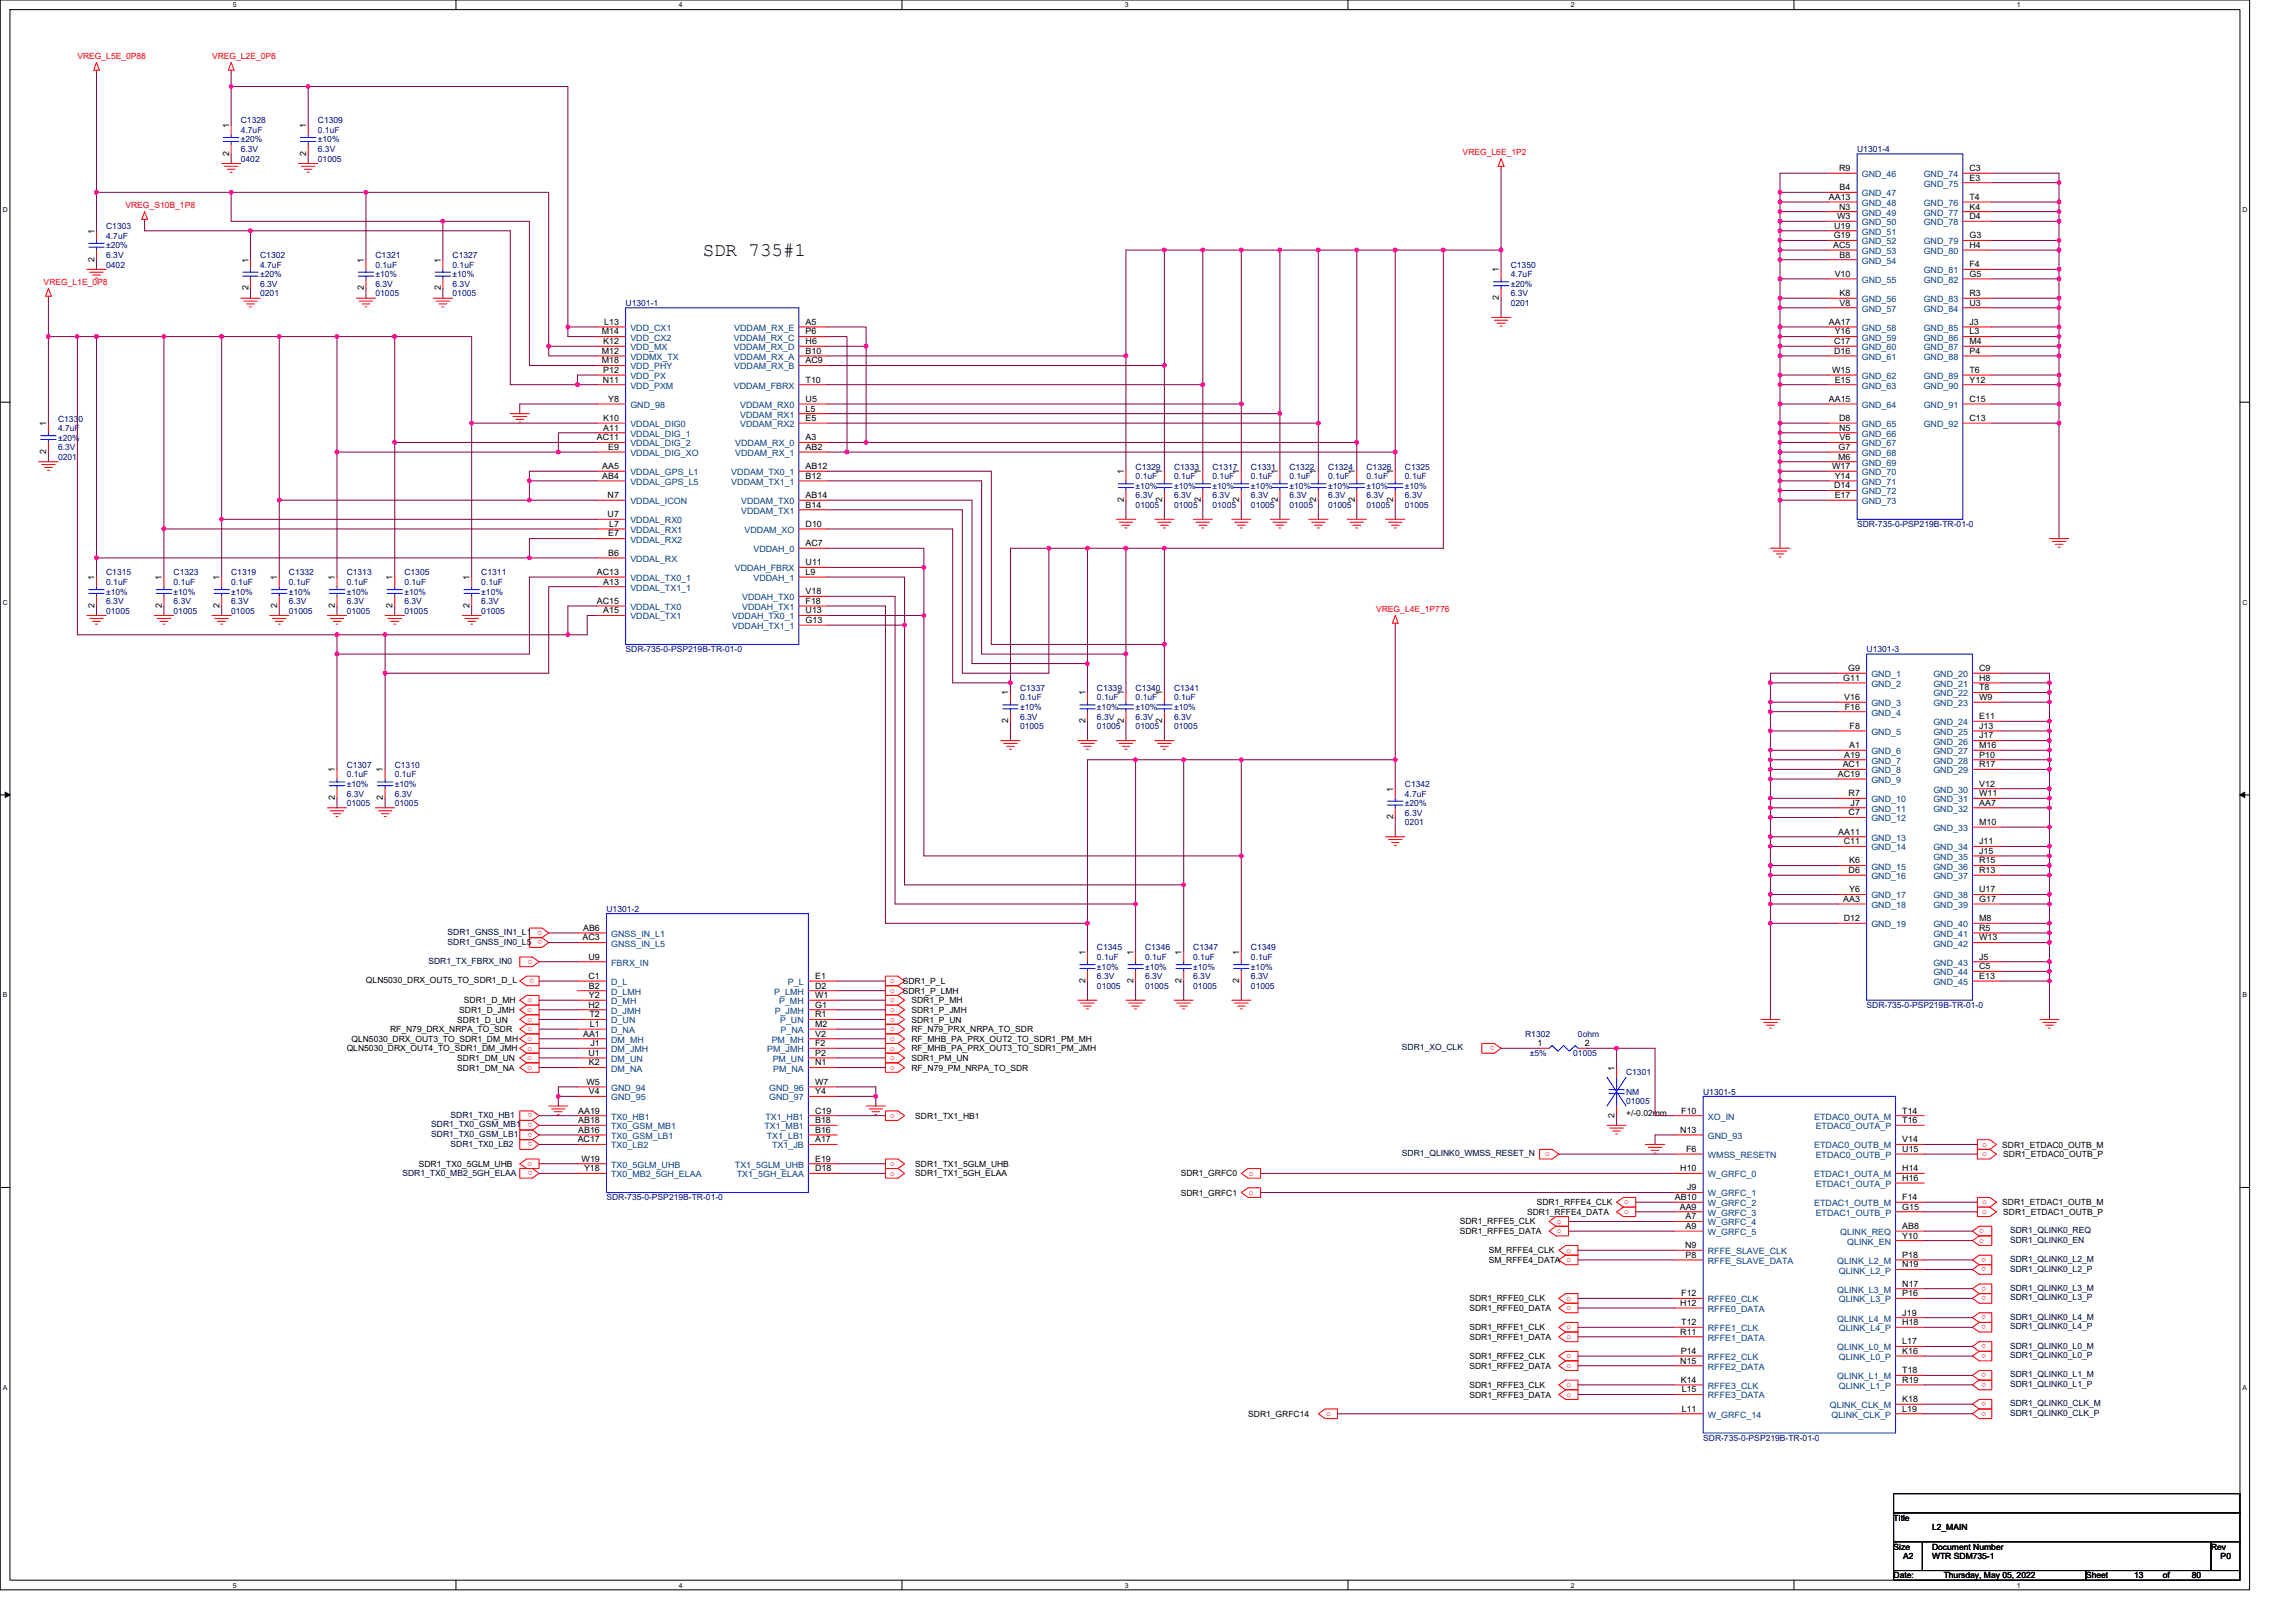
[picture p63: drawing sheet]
<svg xmlns="http://www.w3.org/2000/svg" width="297mm" height="210mm" viewBox="0 0 297 210" stroke-linecap="round" stroke-linejoin="round" font-family="sans-serif">
<defs><g id="words">
<text font-size="2.5" x="90.9" y="33.1">SDR 735#1</text>
<g font-size="1.1" fill="#f00">
<text x="10" y="7.6">VREG_L5E_0P88</text>
<text x="27.4" y="7.6">VREG_L2E_0P8</text>
<text x="189.2" y="20.1">VREG_L6E_1P2</text>
<text x="16.2" y="26.9">VREG_S10B_1P8</text>
<text x="5.6" y="36.9">VREG_L1E_0P8</text>
<text x="178" y="79.2">VREG_L4E_1P776</text>
<text x="68.9" y="124.2" transform="rotate(180 68.9 124.2)">o</text>
<text x="70.1" y="121.7" transform="rotate(180 70.1 121.7)">o</text>
<text x="70.1" y="120.4" transform="rotate(180 70.1 120.4)">o</text>
<text x="68.2" y="129.7">o</text>
<text x="68.2" y="131">o</text>
<text x="69.1" y="126.7" transform="rotate(180 69.1 126.7)">o</text>
<text x="115.2" y="127.2">o</text>
<text x="115.2" y="129.7">o</text>
<text x="115.2" y="131">o</text>
<text x="115.2" y="128.5">o</text>
<text x="68.2" y="134.7">o</text>
<text x="68.2" y="136">o</text>
<text x="68.2" y="132.2">o</text>
<text x="68.2" y="137.2">o</text>
<text x="68.2" y="133.5">o</text>
<text x="115.2" y="136">o</text>
<text x="115.2" y="134.7">o</text>
<text x="115.2" y="132.2">o</text>
<text x="115.2" y="133.5">o</text>
<text x="115.2" y="137.2">o</text>
<text x="193.3" y="135.4" transform="rotate(180 193.3 135.4)">o</text>
<text x="68.2" y="138.5">o</text>
<text x="115.2" y="138.5">o</text>
<text x="68.9" y="144.1" transform="rotate(180 68.9 144.1)">o</text>
<text x="68.9" y="145.3" transform="rotate(180 68.9 145.3)">o</text>
<text x="68.9" y="146.6" transform="rotate(180 68.9 146.6)">o</text>
<text x="68.9" y="147.8" transform="rotate(180 68.9 147.8)">o</text>
<text x="115.2" y="144.7">o</text>
<text x="199.9" y="149.6">o</text>
<text x="256.4" y="148.4">o</text>
<text x="256.4" y="149.6">o</text>
<text x="68.2" y="150.9">o</text>
<text x="68.9" y="151.6" transform="rotate(180 68.9 151.6)">o</text>
<text x="115.2" y="150.9">o</text>
<text x="115.2" y="152.1">o</text>
<text x="161.6" y="152.1">o</text>
<text x="161.6" y="154.6">o</text>
<text x="210.1" y="155.9">o</text>
<text x="256.4" y="155.9">o</text>
<text x="201.4" y="158.3">o</text>
<text x="201.4" y="159.6">o</text>
<text x="210.1" y="157.1">o</text>
<text x="256.1" y="159.6">o</text>
<text x="256.1" y="160.8">o</text>
<text x="256.4" y="157.1">o</text>
<text x="202.7" y="162.1">o</text>
<text x="256.9" y="162.8" transform="rotate(180 256.9 162.8)">o</text>
<text x="256.9" y="164" transform="rotate(180 256.9 164)">o</text>
<text x="256.9" y="166.5" transform="rotate(180 256.9 166.5)">o</text>
<text x="256.9" y="167.7" transform="rotate(180 256.9 167.7)">o</text>
<text x="202.7" y="168.3">o</text>
<text x="202.7" y="169.6">o</text>
<text x="202.7" y="172">o</text>
<text x="202.7" y="173.3">o</text>
<text x="256.9" y="170.2" transform="rotate(180 256.9 170.2)">o</text>
<text x="256.9" y="171.5" transform="rotate(180 256.9 171.5)">o</text>
<text x="256.9" y="174" transform="rotate(180 256.9 174)">o</text>
<text x="202.7" y="175.8">o</text>
<text x="202.7" y="177">o</text>
<text x="202.7" y="179.5">o</text>
<text x="256.9" y="175.2" transform="rotate(180 256.9 175.2)">o</text>
<text x="256.9" y="177.7" transform="rotate(180 256.9 177.7)">o</text>
<text x="256.9" y="178.9" transform="rotate(180 256.9 178.9)">o</text>
<text x="171.6" y="183.2">o</text>
<text x="202.7" y="180.8">o</text>
<text x="256.9" y="181.4" transform="rotate(180 256.9 181.4)">o</text>
<text x="256.9" y="182.7" transform="rotate(180 256.9 182.7)">o</text>
</g>
<g font-size="1.1">
<text x="29.6" y="16.6" transform="rotate(-90 29.6 16.6)">1</text>
<text x="39.6" y="16.6" transform="rotate(-90 39.6 16.6)">1</text>
<text x="29.6" y="20.2" transform="rotate(-90 29.6 20.2)">2</text>
<text x="39.6" y="20.2" transform="rotate(-90 39.6 20.2)">2</text>
<text x="237.9" y="22.1">R9</text>
<text x="254.8" y="22.1">C3</text>
<text x="254.8" y="23.4">E3</text>
<text x="236.6" y="25.9">AA13</text>
<text x="237.3" y="29.6">U19</text>
<text x="237.7" y="28.4">W3</text>
<text x="237.9" y="27.1">N3</text>
<text x="238" y="24.6">B4</text>
<text x="254.8" y="25.9">T4</text>
<text x="254.8" y="27.1">K4</text>
<text x="254.8" y="28.4">D4</text>
<text x="12.2" y="33.9" transform="rotate(-90 12.2 33.9)">2</text>
<text x="12.2" y="30.2" transform="rotate(-90 12.2 30.2)">1</text>
<text x="32.1" y="34" transform="rotate(-90 32.1 34)">1</text>
<text x="47.1" y="34" transform="rotate(-90 47.1 34)">1</text>
<text x="57" y="34" transform="rotate(-90 57 34)">1</text>
<text x="193.9" y="35.2" transform="rotate(-90 193.9 35.2)">1</text>
<text x="237.2" y="32.1">AC5</text>
<text x="237.2" y="30.8">G19</text>
<text x="237.4" y="35.8">V10</text>
<text x="238" y="33.3">B8</text>
<text x="254.8" y="30.8">G3</text>
<text x="254.8" y="32.1">H4</text>
<text x="254.8" y="34.6">F4</text>
<text x="254.8" y="35.8">G5</text>
<text x="32.1" y="37.6" transform="rotate(-90 32.1 37.6)">2</text>
<text x="47.1" y="37.6" transform="rotate(-90 47.1 37.6)">2</text>
<text x="57" y="37.6" transform="rotate(-90 57 37.6)">2</text>
<text x="193.9" y="38.8" transform="rotate(-90 193.9 38.8)">2</text>
<text x="238" y="38.3">K8</text>
<text x="238" y="39.6">V8</text>
<text x="254.8" y="38.3">R3</text>
<text x="254.8" y="39.6">U3</text>
<text x="77.8" y="43.3">M14</text>
<text x="77.8" y="45.8">M12</text>
<text x="77.8" y="47">M18</text>
<text x="78" y="44.5">K12</text>
<text x="78.2" y="42">L13</text>
<text x="104.2" y="42">A5</text>
<text x="104.2" y="45.8">B10</text>
<text x="104.2" y="47">AC9</text>
<text x="104.2" y="43.3">P6</text>
<text x="104.2" y="44.5">H6</text>
<text x="236.6" y="42">AA17</text>
<text x="237.3" y="44.5">C17</text>
<text x="237.3" y="45.8">D16</text>
<text x="237.4" y="43.3">Y16</text>
<text x="254.8" y="42">J3</text>
<text x="254.8" y="43.3">L3</text>
<text x="254.8" y="44.5">M4</text>
<text x="254.8" y="45.8">P4</text>
<text x="78" y="49.5">N11</text>
<text x="78" y="48.3">P12</text>
<text x="78.7" y="52">Y8</text>
<text x="104.2" y="52">U5</text>
<text x="104.2" y="53.3">L5</text>
<text x="104.2" y="49.5">T10</text>
<text x="236.6" y="52">AA15</text>
<text x="237" y="48.3">W15</text>
<text x="237.4" y="49.5">E15</text>
<text x="254.8" y="48.3">T6</text>
<text x="254.8" y="49.5">Y12</text>
<text x="254.8" y="52">C15</text>
<text x="6" y="58.8" transform="rotate(-90 6 58.8)">2</text>
<text x="6" y="55.1" transform="rotate(-90 6 55.1)">1</text>
<text x="77.2" y="57">AC11</text>
<text x="78" y="54.5">K10</text>
<text x="78" y="55.7">A11</text>
<text x="78.7" y="58.2">E9</text>
<text x="104.2" y="57">A3</text>
<text x="104.2" y="58.2">AB2</text>
<text x="104.2" y="54.5">E5</text>
<text x="237.8" y="59.5">M6</text>
<text x="237.9" y="58.2">G7</text>
<text x="237.9" y="54.5">D8</text>
<text x="237.9" y="55.7">N5</text>
<text x="238" y="57">V6</text>
<text x="254.8" y="54.5">C13</text>
<text x="77.9" y="60.7">AA5</text>
<text x="77.9" y="62">AB4</text>
<text x="78.6" y="64.5">N7</text>
<text x="104.2" y="60.7">AB12</text>
<text x="104.2" y="62">B12</text>
<text x="104.2" y="64.5">AB14</text>
<text x="104.2" y="65.7">B14</text>
<text x="145.4" y="65" transform="rotate(-90 145.4 65)">2</text>
<text x="145.4" y="61.4" transform="rotate(-90 145.4 61.4)">1</text>
<text x="150.4" y="65" transform="rotate(-90 150.4 65)">2</text>
<text x="150.4" y="61.4" transform="rotate(-90 150.4 61.4)">1</text>
<text x="155.3" y="65" transform="rotate(-90 155.3 65)">2</text>
<text x="155.3" y="61.4" transform="rotate(-90 155.3 61.4)">1</text>
<text x="160.3" y="65" transform="rotate(-90 160.3 65)">2</text>
<text x="160.3" y="61.4" transform="rotate(-90 160.3 61.4)">1</text>
<text x="165.3" y="65" transform="rotate(-90 165.3 65)">2</text>
<text x="165.3" y="61.4" transform="rotate(-90 165.3 61.4)">1</text>
<text x="170.3" y="65" transform="rotate(-90 170.3 65)">2</text>
<text x="170.3" y="61.4" transform="rotate(-90 170.3 61.4)">1</text>
<text x="175.3" y="65" transform="rotate(-90 175.3 65)">2</text>
<text x="175.3" y="61.4" transform="rotate(-90 175.3 61.4)">1</text>
<text x="180.2" y="65" transform="rotate(-90 180.2 65)">2</text>
<text x="180.2" y="61.4" transform="rotate(-90 180.2 61.4)">1</text>
<text x="237" y="60.7">W17</text>
<text x="237.3" y="63.2">D14</text>
<text x="237.4" y="62">Y14</text>
<text x="237.4" y="64.5">E17</text>
<text x="78.6" y="66.9">U7</text>
<text x="78.7" y="69.4">E7</text>
<text x="78.7" y="71.9">B6</text>
<text x="78.8" y="68.2">L7</text>
<text x="104.2" y="70.7">AC7</text>
<text x="104.2" y="68.2">D10</text>
<text x="12.2" y="75.1" transform="rotate(-90 12.2 75.1)">1</text>
<text x="20.9" y="75.1" transform="rotate(-90 20.9 75.1)">1</text>
<text x="28.4" y="75.1" transform="rotate(-90 28.4 75.1)">1</text>
<text x="35.9" y="75.1" transform="rotate(-90 35.9 75.1)">1</text>
<text x="43.3" y="75.1" transform="rotate(-90 43.3 75.1)">1</text>
<text x="50.8" y="75.1" transform="rotate(-90 50.8 75.1)">1</text>
<text x="60.7" y="75.1" transform="rotate(-90 60.7 75.1)">1</text>
<text x="77.2" y="74.4">AC13</text>
<text x="78" y="75.6">A13</text>
<text x="104.2" y="74.4">L9</text>
<text x="104.2" y="76.9">V18</text>
<text x="104.2" y="73.2">U11</text>
<text x="12.2" y="78.7" transform="rotate(-90 12.2 78.7)">2</text>
<text x="20.9" y="78.7" transform="rotate(-90 20.9 78.7)">2</text>
<text x="28.4" y="78.7" transform="rotate(-90 28.4 78.7)">2</text>
<text x="35.9" y="78.7" transform="rotate(-90 35.9 78.7)">2</text>
<text x="43.3" y="78.7" transform="rotate(-90 43.3 78.7)">2</text>
<text x="50.8" y="78.7" transform="rotate(-90 50.8 78.7)">2</text>
<text x="60.7" y="78.7" transform="rotate(-90 60.7 78.7)">2</text>
<text x="77.2" y="78.1">AC15</text>
<text x="78" y="79.4">A15</text>
<text x="104.2" y="79.4">U13</text>
<text x="104.2" y="80.6">G13</text>
<text x="104.2" y="78.1">F18</text>
<text x="238.5" y="88.1">G11</text>
<text x="239.1" y="86.8">G9</text>
<text x="256.1" y="86.8">C9</text>
<text x="256.1" y="88.1">H8</text>
<text x="256.1" y="89.3">T8</text>
<text x="130.4" y="93.6" transform="rotate(-90 130.4 93.6)">2</text>
<text x="130.4" y="90" transform="rotate(-90 130.4 90)">1</text>
<text x="140.4" y="93.6" transform="rotate(-90 140.4 93.6)">2</text>
<text x="140.4" y="90" transform="rotate(-90 140.4 90)">1</text>
<text x="145.4" y="93.6" transform="rotate(-90 145.4 93.6)">2</text>
<text x="145.4" y="90" transform="rotate(-90 145.4 90)">1</text>
<text x="150.4" y="93.6" transform="rotate(-90 150.4 93.6)">2</text>
<text x="150.4" y="90" transform="rotate(-90 150.4 90)">1</text>
<text x="238.6" y="90.6">V16</text>
<text x="238.7" y="91.8">F16</text>
<text x="239.3" y="94.3">F8</text>
<text x="256.1" y="90.6">W9</text>
<text x="256.1" y="93.1">E11</text>
<text x="256.1" y="94.3">J13</text>
<text x="256.1" y="95.6">J17</text>
<text x="43.3" y="99.9" transform="rotate(-90 43.3 99.9)">1</text>
<text x="49.5" y="99.9" transform="rotate(-90 49.5 99.9)">1</text>
<text x="237.8" y="100.5">AC19</text>
<text x="238.4" y="99.3">AC1</text>
<text x="238.6" y="98">A19</text>
<text x="239.2" y="96.8">A1</text>
<text x="256.1" y="96.8">M16</text>
<text x="256.1" y="98">P10</text>
<text x="256.1" y="99.3">R17</text>
<text x="256.1" y="101.8">V12</text>
<text x="43.3" y="103.6" transform="rotate(-90 43.3 103.6)">2</text>
<text x="49.5" y="103.6" transform="rotate(-90 49.5 103.6)">2</text>
<text x="180.2" y="106" transform="rotate(-90 180.2 106)">2</text>
<text x="180.2" y="102.4" transform="rotate(-90 180.2 102.4)">1</text>
<text x="239.2" y="103">R7</text>
<text x="239.2" y="105.5">C7</text>
<text x="239.4" y="104.3">J7</text>
<text x="256.1" y="103">W11</text>
<text x="256.1" y="104.3">AA7</text>
<text x="256.1" y="106.8">M10</text>
<text x="237.8" y="108">AA11</text>
<text x="238.5" y="109.3">C11</text>
<text x="239.2" y="113">D6</text>
<text x="239.2" y="111.7">K6</text>
<text x="256.1" y="109.3">J11</text>
<text x="256.1" y="110.5">J15</text>
<text x="256.1" y="111.7">R15</text>
<text x="256.1" y="113">R13</text>
<text x="238.5" y="116.7">AA3</text>
<text x="238.5" y="119.2">D12</text>
<text x="239.2" y="115.5">Y6</text>
<text x="256.1" y="115.5">U17</text>
<text x="256.1" y="116.7">G17</text>
<text x="256.1" y="119.2">M8</text>
<text x="75.4" y="121.7">AC3</text>
<text x="75.4" y="120.5">AB6</text>
<text x="76.1" y="124.2">U9</text>
<text x="140.4" y="123.6" transform="rotate(-90 140.4 123.6)">1</text>
<text x="146.6" y="123.6" transform="rotate(-90 146.6 123.6)">1</text>
<text x="152.9" y="123.6" transform="rotate(-90 152.9 123.6)">1</text>
<text x="160.3" y="123.6" transform="rotate(-90 160.3 123.6)">1</text>
<text x="256.1" y="120.5">R5</text>
<text x="256.1" y="121.7">W13</text>
<text x="256.1" y="124.2">J5</text>
<text x="256.1" y="125.4">C5</text>
<text x="47.3" y="127.2">QLN5030_DRX_OUT5_TO_SDR1_D_L</text>
<text x="59.4" y="131.1">SDR1_D_JMH</text>
<text x="60" y="129.8">SDR1_D_MH</text>
<text x="76.1" y="126.7">C1</text>
<text x="76.1" y="130.4">H2</text>
<text x="76.2" y="127.9">B2</text>
<text x="76.2" y="129.2">Y2</text>
<text x="76.3" y="131.7">T2</text>
<text x="105.4" y="131.7">R1</text>
<text x="105.4" y="130.4">G1</text>
<text x="105.4" y="129.2">W1</text>
<text x="105.4" y="126.7">E1</text>
<text x="105.4" y="127.9">D2</text>
<text x="116.8" y="127.3">SDR1_P_L</text>
<text x="116.8" y="128.6">SDR1_P_LMH</text>
<text x="117.9" y="129.8">SDR1_P_MH</text>
<text x="117.9" y="131.1">SDR1_P_JMH</text>
<text x="140.4" y="127.2" transform="rotate(-90 140.4 127.2)">2</text>
<text x="146.6" y="127.2" transform="rotate(-90 146.6 127.2)">2</text>
<text x="152.9" y="127.2" transform="rotate(-90 152.9 127.2)">2</text>
<text x="160.3" y="127.2" transform="rotate(-90 160.3 127.2)">2</text>
<text x="256.1" y="126.7">E13</text>
<text x="44.8" y="136.1">QLN5030_DRX_OUT4_TO_SDR1_DM_JMH</text>
<text x="45.5" y="134.8">QLN5030_DRX_OUT3_TO_SDR1_DM_MH</text>
<text x="50.5" y="133.6">RF_N79_DRX_NRPA_TO_SDR</text>
<text x="59.2" y="132.3">SDR1_D_UN</text>
<text x="59.2" y="137.3">SDR1_DM_UN</text>
<text x="75.4" y="134.2">AA1</text>
<text x="76.1" y="136.6">U1</text>
<text x="76.2" y="137.9">K2</text>
<text x="76.3" y="132.9">L1</text>
<text x="76.4" y="135.4">J1</text>
<text x="105.4" y="135.4">F2</text>
<text x="105.4" y="136.6">P2</text>
<text x="105.4" y="134.2">V2</text>
<text x="105.4" y="132.9">M2</text>
<text x="105.4" y="137.9">N1</text>
<text x="117.9" y="136.1">RF_MHB_PA_PRX_OUT3_TO_SDR1_PM_JMH</text>
<text x="117.9" y="134.8">RF_MHB_PA_PRX_OUT2_TO_SDR1_PM_MH</text>
<text x="117.9" y="132.3">SDR1_P_UN</text>
<text x="117.9" y="133.6">RF_N79_PRX_NRPA_TO_SDR</text>
<text x="117.9" y="137.3">SDR1_PM_UN</text>
<text x="198.9" y="135.4">1</text>
<text x="205" y="135.4">2</text>
<text x="59.2" y="138.6">SDR1_DM_NA</text>
<text x="75.9" y="140.4">W5</text>
<text x="76.2" y="141.6">V4</text>
<text x="105.4" y="140.4">W7</text>
<text x="105.4" y="141.6">Y4</text>
<text x="117.9" y="138.6">RF_N79_PM_NRPA_TO_SDR</text>
<text x="208.9" y="138.5" transform="rotate(-90 208.9 138.5)">1</text>
<text x="74.7" y="147.8">AC17</text>
<text x="74.8" y="144.1">AA19</text>
<text x="74.8" y="145.4">AB18</text>
<text x="74.8" y="146.6">AB16</text>
<text x="105.4" y="144.1">C19</text>
<text x="105.4" y="145.4">B18</text>
<text x="105.4" y="146.6">B16</text>
<text x="105.4" y="147.8">A17</text>
<text x="118.4" y="144.8">SDR1_TX1_HB1</text>
<text x="208.9" y="144.6" transform="rotate(-90 208.9 144.6)">2</text>
<text x="210.4" y="144.4">+/-0.02mm</text>
<text x="217.4" y="146.6">N13</text>
<text x="217.5" y="144.1">F10</text>
<text x="218.1" y="149.1">F6</text>
<text x="246.1" y="144.1">T14</text>
<text x="246.1" y="147.8">V14</text>
<text x="246.1" y="145.4">T16</text>
<text x="246.1" y="149.1">U15</text>
<text x="259" y="148.5">SDR1_ETDAC0_OUTB_M</text>
<text x="259.2" y="149.8">SDR1_ETDAC0_OUTB_P</text>
<text x="54.2" y="151">SDR1_TX0_5GLM_UHB</text>
<text x="75.2" y="150.3">W19</text>
<text x="75.6" y="151.6">Y18</text>
<text x="105.4" y="151.6">D18</text>
<text x="105.4" y="150.3">E19</text>
<text x="118.4" y="151">SDR1_TX1_5GLM_UHB</text>
<text x="118.4" y="152.2">SDR1_TX1_5GH_ELAA</text>
<text x="152.8" y="152.2">SDR1_GRFC0</text>
<text x="152.8" y="154.7">SDR1_GRFC1</text>
<text x="198.8" y="156">SDR1_RFFE4_CLK</text>
<text x="216.7" y="155.3">AB10</text>
<text x="217.4" y="151.6">H10</text>
<text x="218.3" y="154.1">J9</text>
<text x="246.1" y="151.6">H14</text>
<text x="246.1" y="155.3">F14</text>
<text x="246.1" y="152.8">H16</text>
<text x="259" y="156">SDR1_ETDAC1_OUTB_M</text>
<text x="188.8" y="158.5">SDR1_RFFE5_CLK</text>
<text x="188.8" y="159.7">SDR1_RFFE5_DATA</text>
<text x="197.6" y="157.2">SDR1_RFFE4_DATA</text>
<text x="217.3" y="156.5">AA9</text>
<text x="218" y="161.5">N9</text>
<text x="218.1" y="157.8">A7</text>
<text x="218.1" y="159">A9</text>
<text x="246.1" y="160.3">Y10</text>
<text x="246.1" y="159">AB8</text>
<text x="246.1" y="156.5">G15</text>
<text x="259.2" y="157.2">SDR1_ETDAC1_OUTB_P</text>
<text x="192.6" y="162.2">SM_RFFE4_CLK</text>
<text x="192.6" y="163.4">SM_RFFE4_DATA o</text>
<text x="217.5" y="167.7">F12</text>
<text x="218.1" y="162.8">P8</text>
<text x="246.1" y="162.8">P18</text>
<text x="246.1" y="166.5">N17</text>
<text x="246.1" y="164">N19</text>
<text x="246.1" y="167.7">P16</text>
<text x="190.1" y="168.4">SDR1_RFFE0_CLK</text>
<text x="190.1" y="169.7">SDR1_RFFE0_DATA</text>
<text x="190.1" y="172.1">SDR1_RFFE1_CLK</text>
<text x="190.1" y="173.4">SDR1_RFFE1_DATA</text>
<text x="217.4" y="169">H12</text>
<text x="217.4" y="172.7">R11</text>
<text x="217.5" y="171.5">T12</text>
<text x="246.1" y="170.2">J19</text>
<text x="246.1" y="174">L17</text>
<text x="246.1" y="171.5">H18</text>
<text x="190.1" y="175.9">SDR1_RFFE2_CLK</text>
<text x="190.1" y="177.1">SDR1_RFFE2_DATA</text>
<text x="190.1" y="179.6">SDR1_RFFE3_CLK</text>
<text x="217.4" y="176.5">N15</text>
<text x="217.4" y="175.2">P14</text>
<text x="217.4" y="178.9">K14</text>
<text x="246.1" y="177.7">T18</text>
<text x="246.1" y="175.2">K16</text>
<text x="246.1" y="178.9">R19</text>
<text x="161.5" y="183.3">SDR1_GRFC14</text>
<text x="190.1" y="180.9">SDR1_RFFE3_DATA</text>
<text x="217.6" y="180.2">L15</text>
<text x="217.6" y="182.7">L11</text>
<text x="246.1" y="181.4">K18</text>
<text x="246.1" y="182.7">L19</text>
<text x="245" y="196.8">Title</text>
<text x="245" y="200.5">Size</text>
<text x="246.2" y="201.8">A2</text>
<text x="250" y="200.5">Document Number</text>
<text x="250" y="201.8">WTR SDM735-1</text>
<text x="250" y="198">L2_MAIN</text>
<text x="286" y="200.5">Rev</text>
<text x="287.3" y="201.8">P0</text>
<text x="245" y="204.3">Date:</text>
<text x="251.5" y="204.3">Thursday, May 05, 2022</text>
<text x="269.9" y="204.3">Sheet</text>
<text x="276.1" y="204.3">13</text>
<text x="279.8" y="204.3">of</text>
<text x="283.6" y="204.3">80</text>
</g>
<g font-size="1.1" fill="#000080">
<text x="31.2" y="16">C1328</text>
<text x="31.2" y="17.2">4.7uF</text>
<text x="41.1" y="16">C1309</text>
<text x="41.1" y="17.2">0.1uF</text>
<text x="31.2" y="20.9">0402</text>
<text x="31.2" y="19.7">6.3V</text>
<text x="31.2" y="18.4">±20%</text>
<text x="41.1" y="20.9">01005</text>
<text x="41.1" y="19.7">6.3V</text>
<text x="41.1" y="18.4">±10%</text>
<text x="240.3" y="19.7">U1301-4</text>
<text x="13.7" y="29.7">C1303</text>
<text x="13.7" y="30.9">4.7uF</text>
<text x="13.7" y="34.6">0402</text>
<text x="13.7" y="33.4">6.3V</text>
<text x="13.7" y="32.1">±20%</text>
<text x="33.7" y="33.4">C1302</text>
<text x="33.7" y="34.6">4.7uF</text>
<text x="33.7" y="35.9">±20%</text>
<text x="48.6" y="33.4">C1321</text>
<text x="48.6" y="34.6">0.1uF</text>
<text x="48.6" y="35.9">±10%</text>
<text x="58.5" y="33.4">C1327</text>
<text x="58.5" y="34.6">0.1uF</text>
<text x="58.5" y="35.9">±10%</text>
<text x="195.4" y="34.6">C1350</text>
<text x="195.4" y="35.9">4.7uF</text>
<text x="33.7" y="38.4">0201</text>
<text x="33.7" y="37.1">6.3V</text>
<text x="48.6" y="38.4">01005</text>
<text x="48.6" y="37.1">6.3V</text>
<text x="58.5" y="38.4">01005</text>
<text x="58.5" y="37.1">6.3V</text>
<text x="80.9" y="39.6">U1301-1</text>
<text x="195.4" y="39.6">0201</text>
<text x="195.4" y="38.4">6.3V</text>
<text x="195.4" y="37.1">±20%</text>
<text x="7.5" y="54.5">C1330</text>
<text x="7.5" y="55.8">4.7uF</text>
<text x="7.5" y="59.5">0201</text>
<text x="7.5" y="58.3">6.3V</text>
<text x="7.5" y="57">±20%</text>
<text x="146.9" y="60.8">C1329</text>
<text x="146.9" y="62">0.1uF</text>
<text x="146.9" y="65.7">01005</text>
<text x="146.9" y="64.5">6.3V</text>
<text x="146.9" y="63.2">±10%</text>
<text x="151.9" y="60.8">C1333</text>
<text x="151.9" y="62">0.1uF</text>
<text x="151.9" y="65.7">01005</text>
<text x="151.9" y="64.5">6.3V</text>
<text x="151.9" y="63.2">±10%</text>
<text x="156.9" y="60.8">C1317</text>
<text x="156.9" y="62">0.1uF</text>
<text x="156.9" y="65.7">01005</text>
<text x="156.9" y="64.5">6.3V</text>
<text x="156.9" y="63.2">±10%</text>
<text x="161.8" y="60.8">C1331</text>
<text x="161.8" y="62">0.1uF</text>
<text x="161.8" y="65.7">01005</text>
<text x="161.8" y="64.5">6.3V</text>
<text x="161.8" y="63.2">±10%</text>
<text x="166.8" y="60.8">C1322</text>
<text x="166.8" y="62">0.1uF</text>
<text x="166.8" y="65.7">01005</text>
<text x="166.8" y="64.5">6.3V</text>
<text x="166.8" y="63.2">±10%</text>
<text x="171.8" y="60.8">C1324</text>
<text x="171.8" y="62">0.1uF</text>
<text x="171.8" y="65.7">01005</text>
<text x="171.8" y="64.5">6.3V</text>
<text x="171.8" y="63.2">±10%</text>
<text x="176.8" y="60.8">C1326</text>
<text x="176.8" y="62">0.1uF</text>
<text x="176.8" y="65.7">01005</text>
<text x="176.8" y="64.5">6.3V</text>
<text x="176.8" y="63.2">±10%</text>
<text x="181.8" y="60.8">C1325</text>
<text x="181.8" y="62">0.1uF</text>
<text x="181.8" y="65.7">01005</text>
<text x="181.8" y="64.5">6.3V</text>
<text x="181.8" y="63.2">±10%</text>
<text x="240.3" y="68.2">SDR-735-0-PSP219B-TR-01-0</text>
<text x="13.7" y="74.4">C1315</text>
<text x="13.7" y="75.7">0.1uF</text>
<text x="13.7" y="76.9">±10%</text>
<text x="22.5" y="74.4">C1323</text>
<text x="22.5" y="75.7">0.1uF</text>
<text x="22.5" y="76.9">±10%</text>
<text x="29.9" y="74.4">C1319</text>
<text x="29.9" y="75.7">0.1uF</text>
<text x="29.9" y="76.9">±10%</text>
<text x="37.4" y="74.4">C1332</text>
<text x="37.4" y="75.7">0.1uF</text>
<text x="37.4" y="76.9">±10%</text>
<text x="44.8" y="74.4">C1313</text>
<text x="44.8" y="75.7">0.1uF</text>
<text x="44.8" y="76.9">±10%</text>
<text x="52.3" y="74.4">C1305</text>
<text x="52.3" y="75.7">0.1uF</text>
<text x="52.3" y="76.9">±10%</text>
<text x="62.3" y="74.4">C1311</text>
<text x="62.3" y="75.7">0.1uF</text>
<text x="62.3" y="76.9">±10%</text>
<text x="13.7" y="79.4">01005</text>
<text x="13.7" y="78.2">6.3V</text>
<text x="22.5" y="79.4">01005</text>
<text x="22.5" y="78.2">6.3V</text>
<text x="29.9" y="79.4">01005</text>
<text x="29.9" y="78.2">6.3V</text>
<text x="37.4" y="79.4">01005</text>
<text x="37.4" y="78.2">6.3V</text>
<text x="44.8" y="79.4">01005</text>
<text x="44.8" y="78.2">6.3V</text>
<text x="52.3" y="79.4">01005</text>
<text x="52.3" y="78.2">6.3V</text>
<text x="62.3" y="79.4">01005</text>
<text x="62.3" y="78.2">6.3V</text>
<text x="80.9" y="84.4">SDR-735-0-PSP219B-TR-01-0</text>
<text x="132" y="89.4">C1337</text>
<text x="141.9" y="89.4">C1339</text>
<text x="146.9" y="89.4">C1340</text>
<text x="151.9" y="89.4">C1341</text>
<text x="241.5" y="84.4">U1301-3</text>
<text x="132" y="90.6">0.1uF</text>
<text x="132" y="94.4">01005</text>
<text x="132" y="93.1">6.3V</text>
<text x="132" y="91.9">±10%</text>
<text x="141.9" y="90.6">0.1uF</text>
<text x="141.9" y="94.4">01005</text>
<text x="141.9" y="93.1">6.3V</text>
<text x="141.9" y="91.9">±10%</text>
<text x="146.9" y="90.6">0.1uF</text>
<text x="146.9" y="94.4">01005</text>
<text x="146.9" y="93.1">6.3V</text>
<text x="146.9" y="91.9">±10%</text>
<text x="151.9" y="90.6">0.1uF</text>
<text x="151.9" y="94.4">01005</text>
<text x="151.9" y="93.1">6.3V</text>
<text x="151.9" y="91.9">±10%</text>
<text x="44.8" y="99.3">C1307</text>
<text x="44.8" y="100.6">0.1uF</text>
<text x="44.8" y="101.8">±10%</text>
<text x="51.1" y="99.3">C1310</text>
<text x="51.1" y="100.6">0.1uF</text>
<text x="51.1" y="101.8">±10%</text>
<text x="181.8" y="101.8">C1342</text>
<text x="44.8" y="104.3">01005</text>
<text x="44.8" y="103.1">6.3V</text>
<text x="51.1" y="104.3">01005</text>
<text x="51.1" y="103.1">6.3V</text>
<text x="181.8" y="103.1">4.7uF</text>
<text x="181.8" y="106.8">0201</text>
<text x="181.8" y="105.6">6.3V</text>
<text x="181.8" y="104.3">±20%</text>
<text x="78.5" y="118">U1301-2</text>
<text x="141.9" y="123">C1345</text>
<text x="141.9" y="124.2">0.1uF</text>
<text x="141.9" y="125.5">±10%</text>
<text x="148.1" y="123">C1346</text>
<text x="148.1" y="124.2">0.1uF</text>
<text x="148.1" y="125.5">±10%</text>
<text x="154.4" y="123">C1347</text>
<text x="154.4" y="124.2">0.1uF</text>
<text x="154.4" y="125.5">±10%</text>
<text x="161.8" y="123">C1349</text>
<text x="161.8" y="124.2">0.1uF</text>
<text x="161.8" y="125.5">±10%</text>
<text x="141.9" y="128">01005</text>
<text x="141.9" y="126.7">6.3V</text>
<text x="148.1" y="128">01005</text>
<text x="148.1" y="126.7">6.3V</text>
<text x="154.4" y="128">01005</text>
<text x="154.4" y="126.7">6.3V</text>
<text x="161.8" y="128">01005</text>
<text x="161.8" y="126.7">6.3V</text>
<text x="241.5" y="130.5">SDR-735-0-PSP219B-TR-01-0</text>
<text x="197.3" y="134.2">R1302</text>
<text x="197.9" y="136.7">±5%</text>
<text x="203.5" y="136.7">01005</text>
<text x="204.1" y="134.2">0ohm</text>
<text x="210.4" y="139.2">C1301</text>
<text x="210.4" y="141.7">NM</text>
<text x="210.4" y="142.9">01005</text>
<text x="220.3" y="141.7">U1301-5</text>
<text x="78.5" y="155.3">SDR-735-0-PSP219B-TR-01-0</text>
<text x="220.3" y="186.5">SDR-735-0-PSP219B-TR-01-0</text>
</g>
<g font-size="1.1" fill="#004080">
<text x="240.9" y="22.9">GND_46</text>
<text x="248.9" y="22.9">GND_74</text>
<text x="240.9" y="25.4">GND_47</text>
<text x="240.9" y="26.6">GND_48</text>
<text x="240.9" y="27.9">GND_49</text>
<text x="240.9" y="29.1">GND_50</text>
<text x="248.9" y="24.2">GND_75</text>
<text x="248.9" y="26.6">GND_76</text>
<text x="248.9" y="27.9">GND_77</text>
<text x="248.9" y="29.1">GND_78</text>
<text x="240.9" y="30.4">GND_51</text>
<text x="240.9" y="31.6">GND_52</text>
<text x="240.9" y="32.9">GND_53</text>
<text x="240.9" y="34.1">GND_54</text>
<text x="248.9" y="31.6">GND_79</text>
<text x="248.9" y="32.9">GND_80</text>
<text x="248.9" y="35.4">GND_81</text>
<text x="240.9" y="36.6">GND_55</text>
<text x="240.9" y="39.1">GND_56</text>
<text x="240.9" y="40.3">GND_57</text>
<text x="248.9" y="36.6">GND_82</text>
<text x="248.9" y="39.1">GND_83</text>
<text x="248.9" y="40.3">GND_84</text>
<text x="81.6" y="42.8">VDD_CX1</text>
<text x="81.6" y="44.1">VDD_CX2</text>
<text x="81.6" y="45.3">VDD_MX</text>
<text x="81.6" y="46.6">VDDMX_TX</text>
<text x="81.6" y="47.8">VDD_PHY</text>
<text x="94.9" y="44.1">VDDAM_RX_C</text>
<text x="94.9" y="45.3">VDDAM_RX_D</text>
<text x="95" y="42.8">VDDAM_RX_E</text>
<text x="95" y="46.6">VDDAM_RX_A</text>
<text x="95" y="47.8">VDDAM_RX_B</text>
<text x="240.9" y="42.8">GND_58</text>
<text x="240.9" y="44.1">GND_59</text>
<text x="240.9" y="45.3">GND_60</text>
<text x="240.9" y="46.6">GND_61</text>
<text x="248.9" y="42.8">GND_85</text>
<text x="248.9" y="44.1">GND_86</text>
<text x="248.9" y="45.3">GND_87</text>
<text x="248.9" y="46.6">GND_88</text>
<text x="81.6" y="49">VDD_PX</text>
<text x="81.6" y="50.3">VDD_PXM</text>
<text x="81.6" y="52.8">GND_98</text>
<text x="94.9" y="50.3">VDDAM_FBRX</text>
<text x="95.8" y="52.8">VDDAM_RX0</text>
<text x="240.9" y="49">GND_62</text>
<text x="240.9" y="50.3">GND_63</text>
<text x="240.9" y="52.8">GND_64</text>
<text x="248.9" y="49">GND_89</text>
<text x="248.9" y="50.3">GND_90</text>
<text x="248.9" y="52.8">GND_91</text>
<text x="81.6" y="55.3">VDDAL_DIG0</text>
<text x="81.6" y="56.5">VDDAL_DIG_1</text>
<text x="81.6" y="57.8">VDDAL_DIG_2</text>
<text x="81.6" y="59">VDDAL_DIG_XO</text>
<text x="95.1" y="57.8">VDDAM_RX_0</text>
<text x="95.1" y="59">VDDAM_RX_1</text>
<text x="95.8" y="54">VDDAM_RX1</text>
<text x="95.8" y="55.3">VDDAM_RX2</text>
<text x="240.9" y="55.3">GND_65</text>
<text x="240.9" y="56.5">GND_66</text>
<text x="240.9" y="57.8">GND_67</text>
<text x="240.9" y="59">GND_68</text>
<text x="248.9" y="55.3">GND_92</text>
<text x="81.6" y="61.5">VDDAL_GPS_L1</text>
<text x="81.6" y="62.7">VDDAL_GPS_L5</text>
<text x="81.6" y="65.2">VDDAL_ICON</text>
<text x="94.6" y="61.5">VDDAM_TX0_1</text>
<text x="94.6" y="62.7">VDDAM_TX1_1</text>
<text x="95.9" y="65.2">VDDAM_TX0</text>
<text x="240.9" y="60.3">GND_69</text>
<text x="240.9" y="61.5">GND_70</text>
<text x="240.9" y="62.7">GND_71</text>
<text x="240.9" y="64">GND_72</text>
<text x="240.9" y="65.2">GND_73</text>
<text x="81.6" y="67.7">VDDAL_RX0</text>
<text x="81.6" y="69">VDDAL_RX1</text>
<text x="81.6" y="70.2">VDDAL_RX2</text>
<text x="95.9" y="66.5">VDDAM_TX1</text>
<text x="96.3" y="69">VDDAM_XO</text>
<text x="97.5" y="71.5">VDDAH_0</text>
<text x="81.6" y="72.7">VDDAL_RX</text>
<text x="81.6" y="75.2">VDDAL_TX0_1</text>
<text x="81.6" y="76.4">VDDAL_TX1_1</text>
<text x="95.1" y="73.9">VDDAH_FBRX</text>
<text x="96" y="77.7">VDDAH_TX0</text>
<text x="97.5" y="75.2">VDDAH_1</text>
<text x="81.6" y="78.9">VDDAL_TX0</text>
<text x="81.6" y="80.2">VDDAL_TX1</text>
<text x="94.7" y="80.2">VDDAH_TX0_1</text>
<text x="94.7" y="81.4">VDDAH_TX1_1</text>
<text x="96" y="78.9">VDDAH_TX1</text>
<text x="242.1" y="87.6">GND_1</text>
<text x="242.1" y="88.9">GND_2</text>
<text x="250.1" y="87.6">GND_20</text>
<text x="250.1" y="88.9">GND_21</text>
<text x="242.1" y="91.4">GND_3</text>
<text x="242.1" y="92.6">GND_4</text>
<text x="242.1" y="95.1">GND_5</text>
<text x="250.1" y="90.1">GND_22</text>
<text x="250.1" y="91.4">GND_23</text>
<text x="250.1" y="93.9">GND_24</text>
<text x="250.1" y="95.1">GND_25</text>
<text x="242.1" y="97.6">GND_6</text>
<text x="242.1" y="98.8">GND_7</text>
<text x="242.1" y="100.1">GND_8</text>
<text x="242.1" y="101.3">GND_9</text>
<text x="250.1" y="96.4">GND_26</text>
<text x="250.1" y="97.6">GND_27</text>
<text x="250.1" y="98.8">GND_28</text>
<text x="250.1" y="100.1">GND_29</text>
<text x="242.1" y="103.8">GND_10</text>
<text x="242.1" y="105.1">GND_11</text>
<text x="242.1" y="106.3">GND_12</text>
<text x="250.1" y="102.6">GND_30</text>
<text x="250.1" y="103.8">GND_31</text>
<text x="250.1" y="105.1">GND_32</text>
<text x="250.1" y="107.5">GND_33</text>
<text x="242.1" y="108.8">GND_13</text>
<text x="242.1" y="110">GND_14</text>
<text x="242.1" y="112.5">GND_15</text>
<text x="242.1" y="113.8">GND_16</text>
<text x="250.1" y="110">GND_34</text>
<text x="250.1" y="111.3">GND_35</text>
<text x="250.1" y="112.5">GND_36</text>
<text x="250.1" y="113.8">GND_37</text>
<text x="242.1" y="116.3">GND_17</text>
<text x="242.1" y="117.5">GND_18</text>
<text x="242.1" y="120">GND_19</text>
<text x="250.1" y="116.3">GND_38</text>
<text x="250.1" y="117.5">GND_39</text>
<text x="250.1" y="120">GND_40</text>
<text x="79.1" y="121.2">GNSS_IN_L1</text>
<text x="79.1" y="122.5">GNSS_IN_L5</text>
<text x="79.1" y="125">FBRX_IN</text>
<text x="250.1" y="121.2">GND_41</text>
<text x="250.1" y="122.5">GND_42</text>
<text x="250.1" y="125">GND_43</text>
<text x="79.1" y="127.5">D_L</text>
<text x="79.1" y="128.7">D_LMH</text>
<text x="79.1" y="129.9">D_MH</text>
<text x="79.1" y="131.2">D_JMH</text>
<text x="100.2" y="128.7">P_LMH</text>
<text x="100.2" y="131.2">P_JMH</text>
<text x="100.8" y="129.9">P_MH</text>
<text x="101.9" y="127.5">P_L</text>
<text x="250.1" y="126.2">GND_44</text>
<text x="250.1" y="127.5">GND_45</text>
<text x="79.1" y="132.4">D_UN</text>
<text x="79.1" y="133.7">D_NA</text>
<text x="79.1" y="134.9">DM_MH</text>
<text x="79.1" y="136.2">DM_JMH</text>
<text x="79.1" y="137.4">DM_UN</text>
<text x="99.3" y="136.2">PM_JMH</text>
<text x="99.8" y="134.9">PM_MH</text>
<text x="100" y="137.4">PM_UN</text>
<text x="100.9" y="132.4">P_UN</text>
<text x="101" y="133.7">P_NA</text>
<text x="79.1" y="138.7">DM_NA</text>
<text x="79.1" y="141.2">GND_94</text>
<text x="79.1" y="142.4">GND_95</text>
<text x="99.5" y="141.2">GND_96</text>
<text x="99.5" y="142.4">GND_97</text>
<text x="100" y="138.7">PM_NA</text>
<text x="79.1" y="144.9">TX0_HB1</text>
<text x="79.1" y="146.1">TX0_GSM_MB1</text>
<text x="79.1" y="147.4">TX0_GSM_LB1</text>
<text x="79.1" y="148.6">TX0_LB2</text>
<text x="98.9" y="146.1">TX1_MB1</text>
<text x="99" y="144.9">TX1_HB1</text>
<text x="99.2" y="147.4">TX1_LB1</text>
<text x="99.9" y="148.6">TX1_JB</text>
<text x="221" y="144.9">XO_IN</text>
<text x="221" y="147.4">GND_93</text>
<text x="221" y="149.9">WMSS_RESETN</text>
<text x="234.7" y="144.9">ETDAC0_OUTA_M</text>
<text x="234.7" y="148.6">ETDAC0_OUTB_M</text>
<text x="234.9" y="146.1">ETDAC0_OUTA_P</text>
<text x="234.9" y="149.9">ETDAC0_OUTB_P</text>
<text x="79.1" y="151.1">TX0_5GLM_UHB</text>
<text x="79.1" y="152.4">TX0_MB2_5GH_ELAA</text>
<text x="95.1" y="151.1">TX1_5GLM_UHB</text>
<text x="95.3" y="152.4">TX1_5GH_ELAA</text>
<text x="221" y="152.4">W_GRFC_0</text>
<text x="221" y="154.8">W_GRFC_1</text>
<text x="234.7" y="152.4">ETDAC1_OUTA_M</text>
<text x="234.9" y="153.6">ETDAC1_OUTA_P</text>
<text x="221" y="156.1">W_GRFC_2</text>
<text x="221" y="157.3">W_GRFC_3</text>
<text x="221" y="158.6">W_GRFC_4</text>
<text x="221" y="159.8">W_GRFC_5</text>
<text x="234.7" y="156.1">ETDAC1_OUTB_M</text>
<text x="234.9" y="157.3">ETDAC1_OUTB_P</text>
<text x="238.1" y="159.8">QLINK_REQ</text>
<text x="239" y="161.1">QLINK_EN</text>
<text x="221" y="162.3">RFFE_SLAVE_CLK</text>
<text x="221" y="163.6">RFFE_SLAVE_DATA</text>
<text x="237.7" y="163.6">QLINK_L2_M</text>
<text x="237.7" y="167.3">QLINK_L3_M</text>
<text x="237.9" y="164.8">QLINK_L2_P</text>
<text x="221" y="168.5">RFFE0_CLK</text>
<text x="221" y="169.8">RFFE0_DATA</text>
<text x="221" y="172.3">RFFE1_CLK</text>
<text x="221" y="173.5">RFFE1_DATA</text>
<text x="237.7" y="171">QLINK_L4_M</text>
<text x="237.9" y="168.5">QLINK_L3_P</text>
<text x="237.9" y="172.3">QLINK_L4_P</text>
<text x="221" y="176">RFFE2_CLK</text>
<text x="221" y="177.3">RFFE2_DATA</text>
<text x="221" y="179.7">RFFE3_CLK</text>
<text x="237.7" y="174.8">QLINK_L0_M</text>
<text x="237.7" y="178.5">QLINK_L1_M</text>
<text x="237.9" y="176">QLINK_L0_P</text>
<text x="237.9" y="179.7">QLINK_L1_P</text>
<text x="221" y="181">RFFE3_DATA</text>
<text x="221" y="183.5">W_GRFC_14</text>
<text x="236.7" y="182.2">QLINK_CLK_M</text>
<text x="236.9" y="183.5">QLINK_CLK_P</text>
</g>
<g font-size="1.1" fill="#000040">
<text x="55.4" y="124.7">SDR1_TX_FBRX_IN0</text>
<text x="57.9" y="122.2">SDR1_GNSS_IN0_L5</text>
<text x="57.9" y="121">SDR1_GNSS_IN1_L1</text>
<text x="181.4" y="135.9">SDR1_XO_CLK</text>
<text x="55.8" y="145.9">SDR1_TX0_GSM_MB1</text>
<text x="55.8" y="147.1">SDR1_TX0_GSM_LB1</text>
<text x="58.3" y="144.7">SDR1_TX0_HB1</text>
<text x="58.3" y="148.4">SDR1_TX0_LB2</text>
<text x="181.4" y="149.6">SDR1_QLINK0_WMSS_RESET_N</text>
<text x="52.1" y="152.1">SDR1_TX0_MB2_5GH_ELAA</text>
<text x="260.1" y="159.6">SDR1_QLINK0_REQ</text>
<text x="260.1" y="160.8">SDR1_QLINK0_EN</text>
<text x="260.1" y="163.3">SDR1_QLINK0_L2_M</text>
<text x="260.1" y="164.6">SDR1_QLINK0_L2_P</text>
<text x="260.1" y="167">SDR1_QLINK0_L3_M</text>
<text x="260.1" y="168.3">SDR1_QLINK0_L3_P</text>
<text x="260.1" y="170.8">SDR1_QLINK0_L4_M</text>
<text x="260.1" y="172">SDR1_QLINK0_L4_P</text>
<text x="260.1" y="174.5">SDR1_QLINK0_L0_M</text>
<text x="260.1" y="175.8">SDR1_QLINK0_L0_P</text>
<text x="260.1" y="178.2">SDR1_QLINK0_L1_M</text>
<text x="260.1" y="179.5">SDR1_QLINK0_L1_P</text>
<text x="260.1" y="182">SDR1_QLINK0_CLK_M</text>
<text x="260.1" y="183.2">SDR1_QLINK0_CLK_P</text>
</g>
<g font-size=".9">
<text x="30.1" y="1">5</text>
<text x="87.8" y="1">4</text>
<text x="145.5" y="1">3</text>
<text x="203.2" y="1">2</text>
<text x="260.9" y="1">1</text>
<text x=".4" y="27.5">D</text>
<text x="290.1" y="27.5">D</text>
<text x=".4" y="78.3">C</text>
<text x="290.1" y="78.3">C</text>
<text x=".4" y="129.1">B</text>
<text x="290.1" y="129.1">B</text>
<text x=".4" y="179.9">A</text>
<text x="290.1" y="179.9">A</text>
<text x="30.1" y="205.4">5</text>
<text x="87.8" y="205.4">4</text>
<text x="145.5" y="205.4">3</text>
<text x="203.2" y="205.4">2</text>
<text x="260.9" y="205.4">1</text>
</g>
</g></defs>
<path d="M0 0h291v205.7h-291zM1.3 1.2h288.5v203.3h-288.5z" fill="none" stroke="#000" stroke-width=".13"/>
<g fill="#fff">
<path d="M30.1 .1h.5v1h-.5z"/>
<path d="M30.1 204.6h.5v1h-.5z"/>
</g>
<path d="M59 0v1.2M59 204.5v1.2" fill="none" stroke="#000" stroke-width=".13"/>
<g fill="#fff">
<path d="M87.8 .1h.5v1h-.5z"/>
<path d="M87.8 204.6h.5v1h-.5z"/>
</g>
<path d="M116.7 0v1.2M116.7 204.5v1.2" fill="none" stroke="#000" stroke-width=".13"/>
<g fill="#fff">
<path d="M145.5 .1h.5v1h-.5z"/>
<path d="M145.5 204.6h.5v1h-.5z"/>
</g>
<path d="M174.4 0v1.2M174.4 204.5v1.2" fill="none" stroke="#000" stroke-width=".13"/>
<g fill="#fff">
<path d="M203.2 .1h.5v1h-.5z"/>
<path d="M203.2 204.6h.5v1h-.5z"/>
</g>
<path d="M232.1 0v1.2M232.1 204.5v1.2" fill="none" stroke="#000" stroke-width=".13"/>
<g fill="#fff">
<path d="M260.9 .1h.5v1h-.5z"/>
<path d="M260.9 204.6h.5v1h-.5z"/>
<path d="M.4 26.6h.6v1h-.6z"/>
<path d="M290.1 26.6h.6v1h-.6z"/>
<path d="M.4 77.4h.6v1h-.6z"/>
<path d="M290.1 77.4h.6v1h-.6z"/>
</g>
<path d="M0 52h1.3M289.8 52h1.2" fill="none" stroke="#000" stroke-width=".13"/>
<g fill="#fff">
<path d="M.4 128.3h.5v1h-.5z"/>
<path d="M290.1 128.3h.6v1h-.6z"/>
</g>
<path d="M0 102.9h1.3M.7 102.5l.6 .4-.6 .3zM289.8 102.9h1.2M289.8 102.9l.6-.4v.7z" fill="none" stroke="#000" stroke-width=".13"/>
<path d="M.7 102.5l.6 .4-.6 .3zM289.8 102.9l.6-.4v.7z" fill="#000"/>
<g fill="#fff">
<path d="M.4 179.1h.5v1h-.5z"/>
<path d="M290.1 179.1h.6v1h-.6z"/>
</g>
<path d="M0 153.7h1.3M289.8 153.7h1.2M245 193.3h44.8v2.5h-44.8zM245 195.8h44.8v3.7h-44.8zM245 199.5h3.7v3.7h-3.7zM248.7 199.5h37.3v3.7h-37.3zM286 199.5h3.8v3.7h-3.8zM245 203.2h24.9v1.3h-24.9zM269.9 203.2h19.9v1.3h-19.9z" fill="none" stroke="#000" stroke-width=".13"/>
<g fill="none" stroke="#f00" stroke-width=".13">
<path d="M12.5 8.1l.4 1h-.8zM12.5 9.1v.2M29.9 9.1v.2M29.9 16.2v1.2M29.9 18.7v1.2M29.9 8.1l.4 1h-.8zM39.9 16.2v1.2M39.9 18.7v1.2M6.3 37.3l.3 1h-.7zM6.3 38.3v.3M11.2 34.9h2.5M11.6 35.2h1.8"/>
<path d="M12 35.6h1M12.4 36h.2M12.5 29.9v1.2M12.5 32.4v1.2M18.7 28.4v.2M18.7 27.4l.4 1h-.8zM28.7 21.2h2.5M29 21.5h1.8M29.4 21.9h1M29.8 22.3h.2M31.2 38.6h2.5M31.5 39h1.8"/>
<path d="M31.9 39.3h1M32.3 39.7h.2M32.4 33.6v1.3M32.4 36.1v1.2M38.6 21.2h2.5M39 21.5h1.7M39.4 21.9h1M39.7 22.3h.3M46.1 38.6h2.5M46.5 39h1.7M46.8 39.3h1M47.2 39.7h.3"/>
<path d="M47.3 33.6v1.3M47.3 36.1v1.2M56 38.6h2.5M56.4 39h1.8M56.8 39.3h1M57.2 39.7h.2M57.3 33.6v1.3M57.3 36.1v1.2M194.2 20.5l.4 1h-.8zM194.2 21.5v.3M194.2 34.9v1.2M194.2 37.3v1.3"/>
<path d="M236.5 22.4h3.8M236.5 24.9h3.8M236.5 26.1h3.8M236.5 27.4h3.8M236.5 28.6h3.8M236.5 29.9h3.8M236.5 31.1h3.8M236.5 32.4h3.8M236.5 33.6h3.8M236.5 36.1h3.8M236.5 38.6h3.8M236.5 39.8h3.8"/>
<path d="M253.9 22.4h3.8M253.9 23.6h3.8M253.9 26.1h3.8M253.9 27.4h3.8M253.9 28.6h3.8M253.9 31.1h3.8M253.9 32.4h3.8M253.9 34.9h3.8M253.9 36.1h3.8M253.9 38.6h3.8M253.9 39.8h3.8M5 59.8h2.5"/>
<path d="M6.3 54.8v1.2M6.3 57.3v1.2M66 53.5h2.5M66.4 53.9h1.7M66.8 54.3h1M67.1 54.7h.3M77.2 42.3h3.7M77.2 43.6h3.7M77.2 44.8h3.7M77.2 46.1h3.7M77.2 47.3h3.7M77.2 48.5h3.7"/>
<path d="M77.2 49.8h3.7M77.2 52.3h3.7M77.2 54.8h3.7M77.2 56h3.7M77.2 57.3h3.7M77.2 58.5h3.7M103.4 42.3h3.7M103.4 43.6h3.7M103.4 44.8h3.7M103.4 46.1h3.7M103.4 47.3h3.7M103.4 49.8h3.7"/>
<path d="M103.4 52.3h3.7M103.4 53.5h3.7M103.4 54.8h3.7M103.4 57.3h3.7M103.4 58.5h3.7M193 41.1h2.4M193.3 41.4h1.8M193.7 41.8h1M194.1 42.2h.2M236.5 42.3h3.8M236.5 43.6h3.8M236.5 44.8h3.8"/>
<path d="M236.5 46.1h3.8M236.5 48.5h3.8M236.5 49.8h3.8M236.5 52.3h3.8M236.5 54.8h3.8M236.5 56h3.8M236.5 57.3h3.8M236.5 58.5h3.8M236.5 59.8h3.8M253.9 42.3h3.8M253.9 43.6h3.8M253.9 44.8h3.8"/>
<path d="M253.9 46.1h3.8M253.9 48.5h3.8M253.9 49.8h3.8M253.9 52.3h3.8M253.9 54.8h3.8M5.4 60.1h1.7M5.8 60.5h1M6.1 60.9h.3M11.2 79.7h2.5M12.5 74.7v1.2M12.5 77.2v1.2M20 79.7h2.5"/>
<path d="M21.2 74.7v1.2M21.2 77.2v1.2M27.4 79.7h2.5M28.7 74.7v1.2M28.7 77.2v1.2M34.9 79.7h2.5M36.1 74.7v1.2M36.1 77.2v1.2M42.4 79.7h2.4M43.6 74.7v1.2M43.6 77.2v1.2M49.8 79.7h2.5"/>
<path d="M51.1 74.7v1.2M51.1 77.2v1.2M59.8 79.7h2.5M61 74.7v1.2M61 77.2v1.2M77.2 61h3.7M77.2 62.2h3.7M77.2 64.7h3.7M77.2 67.2h3.7M77.2 68.5h3.7M77.2 69.7h3.7M77.2 72.2h3.7"/>
<path d="M77.2 74.7h3.7M77.2 75.9h3.7M77.2 78.4h3.7M77.2 79.7h3.7M103.4 61h3.7M103.4 62.2h3.7M103.4 64.7h3.7M103.4 66h3.7M103.4 68.5h3.7M103.4 71h3.7M103.4 73.4h3.7M103.4 74.7h3.7"/>
<path d="M103.4 77.2h3.7M103.4 78.4h3.7M103.4 79.7h3.7M144.4 67.2h2.5M144.8 67.6h1.7M145.2 68h1M145.5 68.3h.3M145.7 61v1.2M145.7 63.5v1.2M149.4 67.2h2.5M149.8 67.6h1.7M150.1 68h1"/>
<path d="M150.5 68.3h.3M150.6 61v1.2M150.6 63.5v1.2M154.4 67.2h2.5M154.7 67.6h1.8M155.1 68h1M155.5 68.3h.2M155.6 61v1.2M155.6 63.5v1.2M159.4 67.2h2.4M159.7 67.6h1.8M160.1 68h1"/>
<path d="M160.5 68.3h.2M160.6 61v1.2M160.6 63.5v1.2M164.3 67.2h2.5M164.7 67.6h1.8M165.1 68h1M165.5 68.3h.2M165.6 61v1.2M165.6 63.5v1.2M169.3 67.2h2.5M169.7 67.6h1.7M170 68h1"/>
<path d="M170.4 68.3h.3M170.6 61v1.2M170.6 63.5v1.2M174.3 67.2h2.5M174.7 67.6h1.7M175 68h1M175.4 68.3h.3M175.5 61v1.2M175.5 63.5v1.2M179.3 67.2h2.5M179.6 67.6h1.8M180 68h1"/>
<path d="M180.4 68.3h.2M180.5 79.7l.4 .9h-.8zM180.5 61v1.2M180.5 63.5v1.2M229 71h2.5M229.4 71.3h1.8M229.8 71.7h1M230.2 72.1h.2M236.5 61h3.8M236.5 62.2h3.8M236.5 63.5h3.8M236.5 64.7h3.8"/>
<path d="M265.2 69.7h2.4M265.5 70.1h1.8M265.9 70.4h1M266.3 70.8h.2M11.6 80h1.8M12 80.4h1M12.4 80.8h.2M20.3 80h1.8M20.7 80.4h1M21.1 80.8h.2M27.8 80h1.7M28.2 80.4h1"/>
<path d="M28.6 80.8h.2M35.3 80h1.7M35.6 80.4h1M36 80.8h.3M42.7 80h1.8M43.1 80.4h1M43.5 80.8h.2M43.6 99.6v1.2M49.8 99.6v1.2M50.2 80h1.7M50.6 80.4h1M50.9 80.8h.3"/>
<path d="M60.2 80h1.7M60.5 80.4h1M60.9 80.8h.2M103.4 80.9h3.7M129.5 95.8h2.5M129.9 96.2h1.7M130.2 96.6h1M130.6 97h.2M130.7 89.6v1.3M130.7 92.1v1.2M139.4 95.8h2.5M139.8 96.2h1.8"/>
<path d="M140.2 96.6h1M140.6 97h.2M140.7 89.6v1.3M140.7 92.1v1.2M144.4 95.8h2.5M144.8 96.2h1.7M145.2 96.6h1M145.5 97h.3M145.7 89.6v1.3M145.7 92.1v1.2M149.4 95.8h2.5M149.8 96.2h1.7"/>
<path d="M150.1 96.6h1M150.5 97h.3M150.6 89.6v1.3M150.6 92.1v1.2M180.5 80.6v.3M237.8 87.1h3.7M237.8 88.4h3.7M237.8 90.9h3.7M237.8 92.1h3.7M237.8 94.6h3.7M237.8 97.1h3.7M237.8 98.3h3.7"/>
<path d="M237.8 99.6h3.7M255.2 87.1h3.7M255.2 88.4h3.7M255.2 89.6h3.7M255.2 90.9h3.7M255.2 93.3h3.7M255.2 94.6h3.7M255.2 95.8h3.7M255.2 97.1h3.7M255.2 98.3h3.7M255.2 99.6h3.7M42.4 104.5h2.4"/>
<path d="M42.7 104.9h1.8M43.1 105.3h1M43.5 105.7h.2M43.6 102.1v1.2M48.6 104.5h2.5M49 104.9h1.7M49.3 105.3h1M49.7 105.7h.2M49.8 102.1v1.2M179.3 108.3h2.5M179.6 108.6h1.8M180 109h1"/>
<path d="M180.4 109.4h.2M180.5 102.1v1.2M180.5 104.5v1.3M237.8 100.8h3.7M237.8 103.3h3.7M237.8 104.5h3.7M237.8 105.8h3.7M237.8 108.3h3.7M237.8 109.5h3.7M237.8 112h3.7M237.8 113.3h3.7M237.8 115.8h3.7"/>
<path d="M237.8 117h3.7M237.8 119.5h3.7M255.2 102.1h3.7M255.2 103.3h3.7M255.2 104.5h3.7M255.2 107h3.7M255.2 109.5h3.7M255.2 110.8h3.7M255.2 112h3.7M255.2 113.3h3.7M255.2 115.8h3.7M255.2 117h3.7"/>
<path d="M255.2 119.5h3.7M67.2 123.8h1.7l.8 .7-.8 .6h-1.7zM67.2 127l.9-.7h1.6v1.3h-1.6zM67.2 129.4l.9-.6h1.6v1.3h-1.6zM67.2 138.2l.9-.7h1.6v1.3h-1.6zM68.1 130.1h1.6v1.2h-1.6M68.1 133.8h1.6v1.2h-1.6M68.1 135h1.6v1.3h-1.6M68.1 131.3h1.6v1.2h-1.6M68.1 136.3h1.6v1.2h-1.6M68.1 132.5h1.6v1.3h-1.6M68.1 130.1l-.9 .6 .9 .6"/>
<path d="M68.1 133.8l-.9 .6 .9 .6M68.1 135l-.9 .7 .9 .6M68.1 131.3l-.9 .6 .9 .6M68.1 136.3l-.9 .6 .9 .6M68.1 132.5l-.9 .7 .9 .6M68.5 121.3h1.6l.9 .7-.9 .6h-1.6zM68.5 120.1h1.6l.9 .6-.9 .6h-1.6zM74.7 120.7h3.8M74.7 122h3.8M74.7 124.5h3.8M74.7 127h3.8M74.7 128.2h3.8"/>
<path d="M74.7 129.4h3.8M74.7 130.7h3.8M74.7 131.9h3.8M74.7 133.2h3.8M74.7 134.4h3.8M74.7 135.7h3.8M74.7 136.9h3.8M74.7 138.2h3.8M104.6 127h3.7M104.6 128.2h3.7M104.6 129.4h3.7M104.6 130.7h3.7"/>
<path d="M104.6 131.9h3.7M104.6 133.2h3.7M104.6 134.4h3.7M104.6 135.7h3.7M104.6 136.9h3.7M104.6 138.2h3.7M114.6 126.3h1.6l.8 .7-.8 .6h-1.6zM114.6 137.5h1.6l.8 .7-.8 .6h-1.6zM116.2 128.8l.8 .6-.8 .7M116.2 130.1l.8 .6-.8 .6M116.2 135l.8 .7-.8 .6M116.2 133.8l.8 .6-.8 .6"/>
<path d="M116.2 131.3l.8 .6-.8 .6M116.2 132.5l.8 .7-.8 .6M116.2 136.3l.8 .6-.8 .6M116.2 127.6l.8 .6-.8 .6M116.2 128.8h-1.6v1.3h1.6M116.2 130.1h-1.6v1.2h1.6M116.2 135h-1.6v1.3h1.6M116.2 133.8h-1.6v1.2h1.6M116.2 131.3h-1.6v1.2h1.6M116.2 132.5h-1.6v1.3h1.6M116.2 136.3h-1.6v1.2h1.6M116.2 127.6h-1.6v1.2h1.6"/>
<path d="M139.4 129.4h2.5M139.8 129.8h1.8M140.2 130.2h1M140.6 130.6h.2M140.7 123.2v1.3M140.7 125.7v1.3M145.7 129.4h2.4M146 129.8h1.8M146.4 130.2h1M146.8 130.6h.2M146.9 123.2v1.3M146.9 125.7v1.3"/>
<path d="M151.9 129.4h2.5M152.2 129.8h1.8M152.6 130.2h1M153 130.6h.2M153.1 123.2v1.3M153.1 125.7v1.3M159.4 129.4h2.4M159.7 129.8h1.8M160.1 130.2h1M160.5 130.6h.2M160.6 123.2v1.3M160.6 125.7v1.3"/>
<path d="M191.7 135h1.6l.9 .7-.9 .6h-1.6zM199.2 135.7h1.2M204.1 135.7h1.3M209.1 138.2v1.2M227.8 131.9h2.5M228.2 132.3h1.7M228.6 132.7h.9M228.9 133.1h.3M255.2 120.7h3.7M255.2 122h3.7M255.2 124.5h3.7M255.2 125.7h3.7"/>
<path d="M255.2 127h3.7M263.9 131.9h2.5M264.3 132.3h1.7M264.6 132.7h1M265 133.1h.3M67.2 143.8h1.7l.8 .6-.8 .6h-1.7zM67.2 151.2h1.7l.8 .6-.8 .7h-1.7zM67.2 147.5h1.7l.8 .6-.8 .6h-1.7zM67.2 150.6l.9-.6h1.6v1.2h-1.6zM68.9 145l.8 .6-.8 .6M68.9 146.2l.8 .7-.8 .6M68.9 145h-1.7v1.2h1.7"/>
<path d="M68.9 146.2h-1.7v1.3h1.7M71 143.1h2.5M71.3 143.5h1.8M71.7 143.9h1M72.1 144.3h.2M74.7 140.7h3.8M74.7 141.9h3.8M74.7 144.4h3.8M74.7 145.6h3.8M74.7 146.9h3.8M74.7 148.1h3.8M74.7 150.6h3.8"/>
<path d="M74.7 151.8h3.8M104.6 140.7h3.7M104.6 141.9h3.7M104.6 144.4h3.7M104.6 145.6h3.7M104.6 146.9h3.7M104.6 148.1h3.7M104.6 150.6h3.7M104.6 151.8h3.7M112.1 143.1h2.5M112.4 143.5h1.8M112.8 143.9h1"/>
<path d="M113.2 144.3h.2M114.6 143.8h1.6l.8 .6-.8 .6h-1.6zM114.6 150h1.6l.8 .6-.8 .6h-1.6zM114.6 151.2h1.6l.8 .6-.8 .7h-1.6zM160.6 151.8l.9-.6h1.6v1.3h-1.6zM160.6 154.3l.9-.6h1.6v1.3h-1.6zM199.2 148.7h1.6l.9 .7-.9 .6h-1.6zM200.4 158.1l.9-.7h1.6v1.3h-1.6zM200.4 159.3l.9-.6h1.6v1.2h-1.6zM207.9 145.6h2.5M208.3 146h1.7M208.6 146.4h1"/>
<path d="M209 146.7h.3M209.1 155.6l.9-.6h1.6v1.2h-1.6zM209.1 156.8l.9-.6h1.6v1.2h-1.6zM209.1 143.1v1.3M212.9 148.1h2.5M213.2 148.5h1.8M213.6 148.9h1M214 149.2h.2M216.6 144.4h3.7M216.6 146.9h3.7M216.6 149.4h3.7M216.6 151.8h3.7"/>
<path d="M216.6 154.3h3.7M216.6 155.6h3.7M216.6 156.8h3.7M216.6 158.1h3.7M216.6 159.3h3.7M245.2 144.4h3.8M245.2 145.6h3.8M245.2 148.1h3.8M245.2 149.4h3.8M245.2 151.8h3.8M245.2 153.1h3.8M245.2 155.6h3.8"/>
<path d="M245.2 156.8h3.8M245.2 159.3h3.8M255.2 159.3l.8-.6h1.7v1.2h-1.7zM255.8 147.5h1.6l.9 .6-.9 .6h-1.6zM255.8 148.7h1.6l.9 .7-.9 .6h-1.6zM255.8 155h1.6l.9 .6-.9 .6h-1.6zM255.8 156.2h1.6l.9 .6-.9 .6h-1.6zM201.7 161.8l.8-.6h1.6v1.2h-1.6zM201.7 163l.8-.6h1.6v1.3h-1.6zM201.7 168l.8-.6h1.6v1.3h-1.6zM201.7 169.3l.8-.6h1.6v1.2h-1.6zM201.7 171.8l.8-.7h1.6v1.3h-1.6z"/>
<path d="M201.7 173l.8-.6h1.6v1.2h-1.6zM201.7 175.5l.8-.6h1.6v1.2h-1.6zM201.7 176.7l.8-.6h1.6v1.3h-1.6zM201.7 179.2l.8-.6h1.6v1.3h-1.6zM216.6 161.8h3.7M216.6 163h3.7M216.6 168h3.7M216.6 169.3h3.7M216.6 171.8h3.7M216.6 173h3.7M216.6 175.5h3.7M216.6 176.7h3.7"/>
<path d="M216.6 179.2h3.7M245.2 160.5h3.8M245.2 163h3.8M245.2 164.3h3.8M245.2 166.8h3.8M245.2 168h3.8M245.2 170.5h3.8M245.2 171.8h3.8M245.2 174.2h3.8M245.2 175.5h3.8M245.2 178h3.8M245.2 179.2h3.8"/>
<path d="M255.2 160.5l.8-.6h1.7v1.3h-1.7zM255.2 163l.8-.6h1.7v1.3h-1.7zM255.2 164.3l.8-.6h1.7v1.2h-1.7zM255.2 166.8l.8-.6h1.7v1.2h-1.7zM255.2 168l.8-.6h1.7v1.3h-1.7zM255.2 170.5l.8-.6h1.7v1.2h-1.7zM255.2 171.8l.8-.7h1.7v1.3h-1.7zM255.2 174.2l.8-.6h1.7v1.3h-1.7zM255.2 175.5l.8-.6h1.7v1.2h-1.7zM255.2 178l.8-.6h1.7v1.2h-1.7zM255.2 179.2l.8-.6h1.7v1.3h-1.7zM170.6 183l.8-.7h1.6v1.3h-1.6z"/>
<path d="M201.7 180.5l.8-.6h1.6v1.2h-1.6zM216.6 180.5h3.7M216.6 183h3.7M245.2 181.7h3.8M245.2 183h3.8M255.2 181.7l.8-.6h1.7v1.2h-1.7zM255.2 183l.8-.7h1.7v1.3h-1.7z"/>
</g>
<g fill="none" stroke="#00f" stroke-width=".13">
<path d="M28.9 17.8h2M28.9 18.3h2M29.9 17.4v.4M29.9 18.3v.4M38.9 17.8h2M38.9 18.3h2M39.9 17.4v.4M39.9 18.3v.4M240.3 19.9h13.6v47.3h-13.6zM11.5 31.5h2M11.5 32h2M12.5 31.1v.4"/>
<path d="M12.5 32v.4M31.4 35.2h2M31.4 35.7h2M32.4 34.9v.3M32.4 35.7v.4M46.4 35.2h1.9M46.4 35.7h1.9M47.3 34.9v.3M47.3 35.7v.4M56.3 35.2h2M56.3 35.7h2M57.3 34.9v.3"/>
<path d="M57.3 35.7v.4M80.9 39.8h22.5v43.6h-22.5zM193.2 36.5h2M193.2 37h2M194.2 36.1v.4M194.2 37v.3M5.3 56.4h2M5.3 56.9h2M6.3 56v.4M6.3 56.9v.4M11.5 76.3h2M11.5 76.8h2"/>
<path d="M12.5 75.9v.4M12.5 76.8v.4M20.2 76.3h2M20.2 76.8h2M21.2 75.9v.4M21.2 76.8v.4M27.7 76.3h2M27.7 76.8h2M28.7 75.9v.4M28.7 76.8v.4M35.1 76.3h2M35.1 76.8h2"/>
<path d="M36.1 75.9v.4M36.1 76.8v.4M42.6 76.3h2M42.6 76.8h2M43.6 75.9v.4M43.6 76.8v.4M50.1 76.3h2M50.1 76.8h2M51.1 75.9v.4M51.1 76.8v.4M60 76.3h2M60 76.8h2"/>
<path d="M61 75.9v.4M61 76.8v.4M144.7 62.6h2M144.7 63.1h2M145.7 62.2v.4M145.7 63.1v.4M149.6 62.6h2M149.6 63.1h2M150.6 62.2v.4M150.6 63.1v.4M154.6 62.6h2M154.6 63.1h2"/>
<path d="M155.6 62.2v.4M155.6 63.1v.4M159.6 62.6h2M159.6 63.1h2M160.6 62.2v.4M160.6 63.1v.4M164.6 62.6h2M164.6 63.1h2M165.6 62.2v.4M165.6 63.1v.4M169.6 62.6h2M169.6 63.1h2"/>
<path d="M170.6 62.2v.4M170.6 63.1v.4M174.5 62.6h2M174.5 63.1h2M175.5 62.2v.4M175.5 63.1v.4M179.5 62.6h2M179.5 63.1h2M180.5 62.2v.4M180.5 63.1v.4M129.7 91.2h2M129.7 91.7h2"/>
<path d="M130.7 90.9v.3M130.7 91.7v.4M139.7 91.2h2M139.7 91.7h2M140.7 90.9v.3M140.7 91.7v.4M144.7 91.2h2M144.7 91.7h2M145.7 90.9v.3M145.7 91.7v.4M149.6 91.2h2M149.6 91.7h2"/>
<path d="M150.6 90.9v.3M150.6 91.7v.4M241.5 84.6h13.7v44.8h-13.7zM42.6 101.2h2M42.6 101.7h2M43.6 100.8v.4M43.6 101.7v.4M48.8 101.2h2M48.8 101.7h2M49.8 100.8v.4M49.8 101.7v.4M78.5 118.2h26.1v36.1h-26.1z"/>
<path d="M179.5 103.7h2M179.5 104.2h2M180.5 103.3v.4M180.5 104.2v.3M139.7 124.8h2M139.7 125.3h2M140.7 124.5v.3M140.7 125.3v.4M145.9 124.8h2M145.9 125.3h2M146.9 124.5v.3M146.9 125.3v.4"/>
<path d="M152.1 124.8h2M152.1 125.3h2M153.1 124.5v.3M153.1 125.3v.4M159.6 124.8h2M159.6 125.3h2M160.6 124.5v.3M160.6 125.3v.4M200.4 135.7l.4-.4 .7 .7 .8-.7 .7 .7 .8-.7 .3 .4M207.9 139.4l2.5 3.7M209.1 139.4v1.6M210.4 139.4l-2.5 3.7"/>
<path d="M208.1 141h2M208.1 141.5h2M209.1 141.5v1.6M220.3 141.9h24.9v43.5h-24.9z"/>
</g>
<path d="M194.2 135.7h5M205.4 135.7h3.7" fill="none" stroke="#800040" stroke-width=".13"/>
<circle cx="209.1" cy="135.7" r=".23" fill="#f0f"/>
<circle cx="209.1" cy="135.7" r=".23" fill="none" stroke="#f0f" stroke-width=".13"/>
<g fill="none" stroke="#800040" stroke-width=".13">
<path d="M69.7 124.5h5M69.7 127h5M69.7 129.4h5M69.7 130.7h5M69.7 134.4h5M69.7 135.7h5M108.3 127h6.3M108.3 129.4h6.3M108.3 130.7h6.3M209.1 138.2v-2.5h5v8.7h2.5M74.7 140.7h-2.5v1.2h2.5M108.3 140.7h5v1.2"/>
<path d="M209.1 144.4v1.2M211.6 155.6h5M211.6 156.8h5M216.6 146.9h-2.5v1.2M249 159.3h6.2M249 148.1h6.8M249 149.4h6.8M249 155.6h6.8M249 156.8h6.8M204.1 161.8h12.5M204.1 163h12.5M249 160.5h6.2"/>
<path d="M249 163h6.2M249 164.3h6.2M249 166.8h6.2M249 168h6.2M249 170.5h6.2M249 171.8h6.2M249 174.2h6.2M249 175.5h6.2M249 178h6.2M249 179.2h6.2M173 183h43.6M249 181.7h6.2"/>
<path d="M249 183h6.2"/>
</g>
<circle cx="72.2" cy="141.9" r=".23" fill="#f0f"/>
<circle cx="72.2" cy="141.9" r=".23" fill="none" stroke="#f0f" stroke-width=".13"/>
<path d="M72.2 141.9v1.2M108.3 141.9h5" fill="none" stroke="#800040" stroke-width=".13"/>
<circle cx="113.3" cy="141.9" r=".24" fill="#f0f"/>
<circle cx="113.3" cy="141.9" r=".24" fill="none" stroke="#f0f" stroke-width=".13"/>
<path d="M29.9 9.3v1.9h10M69.7 144.4h5M69.7 145.6h5M69.7 146.9h5M69.7 150.6h5M69.7 151.8h5M108.3 144.4h6.3M108.3 150.6h6.3M113.3 141.9v1.2" fill="none" stroke="#800040" stroke-width=".13"/>
<circle cx="39.9" cy="11.2" r=".24" fill="#f0f"/>
<circle cx="39.9" cy="11.2" r=".24" fill="none" stroke="#f0f" stroke-width=".13"/>
<circle cx="29.9" cy="11.2" r=".23" fill="#f0f"/>
<circle cx="29.9" cy="11.2" r=".23" fill="none" stroke="#f0f" stroke-width=".13"/>
<path d="M29.9 11.2v5M29.9 19.9v1.3M39.9 11.2v5M39.9 19.9v1.3M73.5 11.2v31.1M194.2 21.8v10.6" fill="none" stroke="#800040" stroke-width=".13"/>
<circle cx="194.2" cy="32.4" r=".24" fill="#f0f"/>
<circle cx="194.2" cy="32.4" r=".24" fill="none" stroke="#f0f" stroke-width=".13"/>
<path d="M12.5 24.9v5" fill="none" stroke="#800040" stroke-width=".13"/>
<circle cx="12.5" cy="24.9" r=".24" fill="#f0f"/>
<circle cx="12.5" cy="24.9" r=".24" fill="none" stroke="#f0f" stroke-width=".13"/>
<path d="M12.5 24.9h17.4v3.7" fill="none" stroke="#800040" stroke-width=".13"/>
<circle cx="29.9" cy="24.9" r=".24" fill="#f0f"/>
<circle cx="29.9" cy="24.9" r=".24" fill="none" stroke="#f0f" stroke-width=".13"/>
<path d="M29.9 24.9h17.4" fill="none" stroke="#800040" stroke-width=".13"/>
<circle cx="47.3" cy="24.9" r=".24" fill="#f0f"/>
<circle cx="47.3" cy="24.9" r=".24" fill="none" stroke="#f0f" stroke-width=".13"/>
<path d="M18.7 28.6v1.3M47.3 33.6v-8.7h23.7v19.9M57.3 33.6v-5h11.2v18.7M66 29.9h-33.6v3.7" fill="none" stroke="#800040" stroke-width=".13"/>
<circle cx="32.4" cy="29.9" r=".24" fill="#f0f"/>
<circle cx="32.4" cy="29.9" r=".24" fill="none" stroke="#f0f" stroke-width=".13"/>
<path d="M66 29.9v19.9M150.6 32.4h-4.9v13.7" fill="none" stroke="#800040" stroke-width=".13"/>
<circle cx="150.6" cy="32.4" r=".24" fill="#f0f"/>
<circle cx="150.6" cy="32.4" r=".24" fill="none" stroke="#f0f" stroke-width=".13"/>
<path d="M150.6 47.3v-14.9h5v17.4" fill="none" stroke="#800040" stroke-width=".13"/>
<circle cx="155.6" cy="32.4" r=".24" fill="#f0f"/>
<circle cx="155.6" cy="32.4" r=".24" fill="none" stroke="#f0f" stroke-width=".13"/>
<path d="M155.6 32.4h19.9M175.5 32.4v24.9M175.5 32.4h5" fill="none" stroke="#800040" stroke-width=".13"/>
<circle cx="175.5" cy="32.4" r=".24" fill="#f0f"/>
<circle cx="175.5" cy="32.4" r=".24" fill="none" stroke="#f0f" stroke-width=".13"/>
<path d="M180.5 32.4v26.1" fill="none" stroke="#800040" stroke-width=".13"/>
<circle cx="180.5" cy="32.4" r=".24" fill="#f0f"/>
<circle cx="180.5" cy="32.4" r=".24" fill="none" stroke="#f0f" stroke-width=".13"/>
<path d="M180.5 32.4h6.2v38.6" fill="none" stroke="#800040" stroke-width=".13"/>
<circle cx="186.7" cy="32.4" r=".24" fill="#f0f"/>
<circle cx="186.7" cy="32.4" r=".24" fill="none" stroke="#f0f" stroke-width=".13"/>
<path d="M6.3 38.6v5M12.5 33.6v1.3M32.4 37.3v1.3M47.3 37.3v1.3M57.3 37.3v1.3M186.7 32.4h7.5v2.5M194.2 38.6v2.5M73.5 42.3h3.7" fill="none" stroke="#800040" stroke-width=".13"/>
<circle cx="73.5" cy="42.3" r=".23" fill="#f0f"/>
<circle cx="73.5" cy="42.3" r=".23" fill="none" stroke="#f0f" stroke-width=".13"/>
<path d="M10 43.6h-3.7v11.2M73.5 42.3v1.3" fill="none" stroke="#800040" stroke-width=".13"/>
<circle cx="6.3" cy="43.5" r=".24" fill="#f0f"/>
<circle cx="6.3" cy="43.5" r=".24" fill="none" stroke="#f0f" stroke-width=".13"/>
<path d="M10 43.6v38.5" fill="none" stroke="#800040" stroke-width=".13"/>
<circle cx="10" cy="43.5" r=".24" fill="#f0f"/>
<circle cx="10" cy="43.5" r=".24" fill="none" stroke="#f0f" stroke-width=".13"/>
<path d="M10 43.6h11.2M12.5 43.6v28.6" fill="none" stroke="#800040" stroke-width=".13"/>
<circle cx="12.5" cy="43.5" r=".24" fill="#f0f"/>
<circle cx="12.5" cy="43.5" r=".24" fill="none" stroke="#f0f" stroke-width=".13"/>
<circle cx="12.5" cy="72.2" r=".24" fill="#f0f"/>
<circle cx="12.5" cy="72.2" r=".24" fill="none" stroke="#f0f" stroke-width=".13"/>
<path d="M28.7 43.6h-7.5v24.9" fill="none" stroke="#800040" stroke-width=".13"/>
<circle cx="21.2" cy="43.5" r=".24" fill="#f0f"/>
<circle cx="21.2" cy="43.5" r=".24" fill="none" stroke="#f0f" stroke-width=".13"/>
<path d="M36.1 43.6h-7.4v23.6" fill="none" stroke="#800040" stroke-width=".13"/>
<circle cx="28.7" cy="67.2" r=".23" fill="#f0f"/>
<circle cx="28.7" cy="67.2" r=".23" fill="none" stroke="#f0f" stroke-width=".13"/>
<circle cx="28.7" cy="43.5" r=".24" fill="#f0f"/>
<circle cx="28.7" cy="43.5" r=".24" fill="none" stroke="#f0f" stroke-width=".13"/>
<path d="M36.1 43.6v21.1" fill="none" stroke="#800040" stroke-width=".13"/>
<circle cx="36.1" cy="64.7" r=".24" fill="#f0f"/>
<circle cx="36.1" cy="64.7" r=".24" fill="none" stroke="#f0f" stroke-width=".13"/>
<circle cx="36.1" cy="43.5" r=".24" fill="#f0f"/>
<circle cx="36.1" cy="43.5" r=".24" fill="none" stroke="#f0f" stroke-width=".13"/>
<path d="M36.1 43.6h24.9M71 44.8h6.2M73.5 43.6h3.7" fill="none" stroke="#800040" stroke-width=".13"/>
<circle cx="71" cy="44.8" r=".24" fill="#f0f"/>
<circle cx="71" cy="44.8" r=".24" fill="none" stroke="#f0f" stroke-width=".13"/>
<path d="M107.1 46.1h38.6v14.9" fill="none" stroke="#800040" stroke-width=".13"/>
<circle cx="145.7" cy="46" r=".24" fill="#f0f"/>
<circle cx="145.7" cy="46" r=".24" fill="none" stroke="#f0f" stroke-width=".13"/>
<path d="M68.5 47.3h8.7M107.1 47.3h43.5" fill="none" stroke="#800040" stroke-width=".13"/>
<circle cx="150.6" cy="47.3" r=".24" fill="#f0f"/>
<circle cx="150.6" cy="47.3" r=".24" fill="none" stroke="#f0f" stroke-width=".13"/>
<path d="M77.2 48.5h-2.5v1.3h-8.7M150.6 47.3v13.7" fill="none" stroke="#800040" stroke-width=".13"/>
<circle cx="74.7" cy="49.8" r=".24" fill="#f0f"/>
<circle cx="74.7" cy="49.8" r=".24" fill="none" stroke="#f0f" stroke-width=".13"/>
<path d="M74.7 49.8h2.5M107.1 49.8h48.5" fill="none" stroke="#800040" stroke-width=".13"/>
<circle cx="155.6" cy="49.8" r=".24" fill="#f0f"/>
<circle cx="155.6" cy="49.8" r=".24" fill="none" stroke="#f0f" stroke-width=".13"/>
<path d="M77.2 52.3h-10v1.2M107.1 52.3h53.5M155.6 49.8v11.2" fill="none" stroke="#800040" stroke-width=".13"/>
<circle cx="160.6" cy="52.3" r=".24" fill="#f0f"/>
<circle cx="160.6" cy="52.3" r=".24" fill="none" stroke="#f0f" stroke-width=".13"/>
<path d="M77.2 54.8h-16.2v19.9" fill="none" stroke="#800040" stroke-width=".13"/>
<circle cx="61" cy="54.8" r=".23" fill="#f0f"/>
<circle cx="61" cy="54.8" r=".23" fill="none" stroke="#f0f" stroke-width=".13"/>
<path d="M107.1 54.8h63.5" fill="none" stroke="#800040" stroke-width=".13"/>
<circle cx="170.6" cy="54.8" r=".24" fill="#f0f"/>
<circle cx="170.6" cy="54.8" r=".24" fill="none" stroke="#f0f" stroke-width=".13"/>
<g fill="none" stroke="#800040" stroke-width=".13">
<path d="M6.3 58.5v1.3M72.2 58.5h-28.6v16.2M77.2 57.3h-26.1v17.4M107.1 57.3h5M107.1 58.5h2.5M170.6 54.8v6.2M175.5 57.3v3.7M180.5 58.5v2.5M21.2 68.5h56M68.5 64.7h-32.4v10M77.2 67.2h-48.5v7.5M107.1 61h21.1v22.4"/>
<path d="M107.1 62.2h19.9v22.4M107.1 64.7h18.6v21.2M107.1 66h17.4v21.1M145.7 64.7v2.5M150.6 64.7v2.5M155.6 64.7v2.5M160.6 64.7v2.5M165.6 64.7v2.5M170.6 64.7v2.5M175.5 64.7v2.5M180.5 64.7v2.5"/>
</g>
<circle cx="21.2" cy="68.4" r=".24" fill="#f0f"/>
<circle cx="21.2" cy="68.4" r=".24" fill="none" stroke="#f0f" stroke-width=".13"/>
<path d="M21.2 68.5v6.2M107.1 68.5h16.2v19.9M107.1 71h12.4v2.4M130.7 71v17.4" fill="none" stroke="#800040" stroke-width=".13"/>
<circle cx="130.7" cy="88.4" r=".24" fill="#f0f"/>
<circle cx="130.7" cy="88.4" r=".24" fill="none" stroke="#f0f" stroke-width=".13"/>
<path d="M130.7 71h5M140.7 71h-5v16.1" fill="none" stroke="#800040" stroke-width=".13"/>
<circle cx="135.7" cy="70.9" r=".24" fill="#f0f"/>
<circle cx="135.7" cy="70.9" r=".24" fill="none" stroke="#f0f" stroke-width=".13"/>
<path d="M145.7 71h-5v14.9" fill="none" stroke="#800040" stroke-width=".13"/>
<circle cx="140.7" cy="70.9" r=".24" fill="#f0f"/>
<circle cx="140.7" cy="70.9" r=".24" fill="none" stroke="#f0f" stroke-width=".13"/>
<circle cx="140.7" cy="85.9" r=".23" fill="#f0f"/>
<circle cx="140.7" cy="85.9" r=".23" fill="none" stroke="#f0f" stroke-width=".13"/>
<path d="M145.7 71h4.9" fill="none" stroke="#800040" stroke-width=".13"/>
<circle cx="150.6" cy="70.9" r=".24" fill="#f0f"/>
<circle cx="150.6" cy="70.9" r=".24" fill="none" stroke="#f0f" stroke-width=".13"/>
<circle cx="145.7" cy="70.9" r=".24" fill="#f0f"/>
<circle cx="145.7" cy="70.9" r=".24" fill="none" stroke="#f0f" stroke-width=".13"/>
<path d="M145.7 71v13.6" fill="none" stroke="#800040" stroke-width=".13"/>
<circle cx="145.7" cy="84.6" r=".24" fill="#f0f"/>
<circle cx="145.7" cy="84.6" r=".24" fill="none" stroke="#f0f" stroke-width=".13"/>
<g fill="none" stroke="#800040" stroke-width=".13">
<path d="M12.5 78.4v1.3M21.2 78.4v1.3M28.7 78.4v1.3M36.1 78.4v1.3M43.6 78.4v1.3M51.1 78.4v1.3M61 78.4v1.3M68.5 72.2h-56v2.5M73.5 78.4h3.7M77.2 79.7h-1.2v2.4M77.2 74.7h-8.7v9.9M77.2 75.9h-6.2v11.2"/>
<path d="M107.1 74.7h9.9v6.2M107.1 77.2h8.7v39.8M107.1 78.4h7.5v41.1M186.7 71h-36.1v12.4M10 82.1h33.6"/>
</g>
<circle cx="43.6" cy="82.1" r=".24" fill="#f0f"/>
<circle cx="43.6" cy="82.1" r=".24" fill="none" stroke="#f0f" stroke-width=".13"/>
<path d="M49.8 82.1h-6.2v2.5M73.5 82.1h-23.7v5" fill="none" stroke="#800040" stroke-width=".13"/>
<circle cx="49.8" cy="82.1" r=".24" fill="#f0f"/>
<circle cx="49.8" cy="82.1" r=".24" fill="none" stroke="#f0f" stroke-width=".13"/>
<path d="M128.2 83.4h22.4" fill="none" stroke="#800040" stroke-width=".13"/>
<circle cx="150.6" cy="83.4" r=".24" fill="#f0f"/>
<circle cx="150.6" cy="83.4" r=".24" fill="none" stroke="#f0f" stroke-width=".13"/>
<path d="M43.6 84.6h24.9M150.6 83.4v6.2" fill="none" stroke="#800040" stroke-width=".13"/>
<circle cx="43.6" cy="84.6" r=".24" fill="#f0f"/>
<circle cx="43.6" cy="84.6" r=".24" fill="none" stroke="#f0f" stroke-width=".13"/>
<path d="M43.6 84.6v15M49.8 87.1v12.5M125.7 85.9h15v3.7M127 84.6h18.7v5" fill="none" stroke="#800040" stroke-width=".13"/>
<circle cx="49.8" cy="87.1" r=".24" fill="#f0f"/>
<circle cx="49.8" cy="87.1" r=".24" fill="none" stroke="#f0f" stroke-width=".13"/>
<path d="M49.8 87.1h21.2M123.3 88.4h7.4v1.2M124.5 87.1h11.2M130.7 93.3v2.5M140.7 93.3v2.5M140.7 98.3v21.2M145.7 93.3v2.5M150.6 93.3v2.5" fill="none" stroke="#800040" stroke-width=".13"/>
<circle cx="140.7" cy="119.5" r=".24" fill="#f0f"/>
<circle cx="140.7" cy="119.5" r=".24" fill="none" stroke="#f0f" stroke-width=".13"/>
<path d="M140.7 98.3h6.2M146.9 98.3v18.7M146.9 98.3h6.2" fill="none" stroke="#800040" stroke-width=".13"/>
<circle cx="146.9" cy="117" r=".23" fill="#f0f"/>
<circle cx="146.9" cy="117" r=".23" fill="none" stroke="#f0f" stroke-width=".13"/>
<circle cx="146.9" cy="98.3" r=".23" fill="#f0f"/>
<circle cx="146.9" cy="98.3" r=".23" fill="none" stroke="#f0f" stroke-width=".13"/>
<path d="M153.1 98.3v16.2" fill="none" stroke="#800040" stroke-width=".13"/>
<circle cx="153.1" cy="114.5" r=".24" fill="#f0f"/>
<circle cx="153.1" cy="114.5" r=".24" fill="none" stroke="#f0f" stroke-width=".13"/>
<circle cx="153.1" cy="98.3" r=".23" fill="#f0f"/>
<circle cx="153.1" cy="98.3" r=".23" fill="none" stroke="#f0f" stroke-width=".13"/>
<path d="M153.1 98.3h7.5M160.6 98.3h19.9M160.6 98.3v12.5" fill="none" stroke="#800040" stroke-width=".13"/>
<circle cx="160.6" cy="98.3" r=".23" fill="#f0f"/>
<circle cx="160.6" cy="98.3" r=".23" fill="none" stroke="#f0f" stroke-width=".13"/>
<path d="M180.5 98.3v3.8M43.6 103.3v1.2M49.8 103.3v1.2M119.5 110.8h41.1M180.5 105.8v2.5" fill="none" stroke="#800040" stroke-width=".13"/>
<circle cx="160.6" cy="110.8" r=".23" fill="#f0f"/>
<circle cx="160.6" cy="110.8" r=".23" fill="none" stroke="#f0f" stroke-width=".13"/>
<path d="M229 88.4v2.5M229 88.4h8.8M237.8 87.1h-8.8v1.3M114.6 119.5h26.1v3.7M115.8 117h31.1v6.2M117 114.5h36.1v8.7M160.6 110.8v12.4M140.7 127v2.4M146.9 127v2.4M153.1 127v2.4M160.6 127v2.4" fill="none" stroke="#800040" stroke-width=".13"/>
<circle cx="229" cy="88.4" r=".24" fill="#f0f"/>
<circle cx="229" cy="88.4" r=".24" fill="none" stroke="#f0f" stroke-width=".13"/>
<path d="M237.8 90.9h-8.8v1.2" fill="none" stroke="#800040" stroke-width=".13"/>
<circle cx="229" cy="92.1" r=".23" fill="#f0f"/>
<circle cx="229" cy="92.1" r=".23" fill="none" stroke="#f0f" stroke-width=".13"/>
<circle cx="229" cy="90.8" r=".23" fill="#f0f"/>
<circle cx="229" cy="90.8" r=".23" fill="none" stroke="#f0f" stroke-width=".13"/>
<path d="M229 94.6v2.5M229 94.6h8.8M237.8 92.1h-8.8v2.5" fill="none" stroke="#800040" stroke-width=".13"/>
<circle cx="229" cy="94.6" r=".24" fill="#f0f"/>
<circle cx="229" cy="94.6" r=".24" fill="none" stroke="#f0f" stroke-width=".13"/>
<path d="M237.8 97.1h-8.8v1.2" fill="none" stroke="#800040" stroke-width=".13"/>
<circle cx="229" cy="97.1" r=".23" fill="#f0f"/>
<circle cx="229" cy="97.1" r=".23" fill="none" stroke="#f0f" stroke-width=".13"/>
<path d="M237.8 98.3h-8.8v1.3" fill="none" stroke="#800040" stroke-width=".13"/>
<circle cx="229" cy="98.3" r=".23" fill="#f0f"/>
<circle cx="229" cy="98.3" r=".23" fill="none" stroke="#f0f" stroke-width=".13"/>
<path d="M237.8 99.6h-8.8v1.2" fill="none" stroke="#800040" stroke-width=".13"/>
<circle cx="229" cy="99.6" r=".24" fill="#f0f"/>
<circle cx="229" cy="99.6" r=".24" fill="none" stroke="#f0f" stroke-width=".13"/>
<path d="M237.8 100.8h-8.8v2.5" fill="none" stroke="#800040" stroke-width=".13"/>
<circle cx="229" cy="100.8" r=".24" fill="#f0f"/>
<circle cx="229" cy="100.8" r=".24" fill="none" stroke="#f0f" stroke-width=".13"/>
<path d="M229 103.3v1.2" fill="none" stroke="#800040" stroke-width=".13"/>
<circle cx="229" cy="104.5" r=".23" fill="#f0f"/>
<circle cx="229" cy="104.5" r=".23" fill="none" stroke="#f0f" stroke-width=".13"/>
<circle cx="229" cy="103.3" r=".23" fill="#f0f"/>
<circle cx="229" cy="103.3" r=".23" fill="none" stroke="#f0f" stroke-width=".13"/>
<path d="M229 105.8v2.5M229 103.3h8.8M229 105.8h8.8M237.8 104.5h-8.8v1.3" fill="none" stroke="#800040" stroke-width=".13"/>
<circle cx="229" cy="105.8" r=".24" fill="#f0f"/>
<circle cx="229" cy="105.8" r=".24" fill="none" stroke="#f0f" stroke-width=".13"/>
<path d="M237.8 108.3h-8.8v1.2" fill="none" stroke="#800040" stroke-width=".13"/>
<circle cx="229" cy="108.3" r=".24" fill="#f0f"/>
<circle cx="229" cy="108.3" r=".24" fill="none" stroke="#f0f" stroke-width=".13"/>
<path d="M237.8 109.5h-8.8v2.5" fill="none" stroke="#800040" stroke-width=".13"/>
<circle cx="229" cy="109.5" r=".23" fill="#f0f"/>
<circle cx="229" cy="109.5" r=".23" fill="none" stroke="#f0f" stroke-width=".13"/>
<path d="M237.8 112h-8.8v1.3" fill="none" stroke="#800040" stroke-width=".13"/>
<circle cx="229" cy="112" r=".24" fill="#f0f"/>
<circle cx="229" cy="112" r=".24" fill="none" stroke="#f0f" stroke-width=".13"/>
<path d="M237.8 113.3h-8.8v2.5" fill="none" stroke="#800040" stroke-width=".13"/>
<circle cx="229" cy="113.2" r=".24" fill="#f0f"/>
<circle cx="229" cy="113.2" r=".24" fill="none" stroke="#f0f" stroke-width=".13"/>
<path d="M237.8 115.8h-8.8v1.2" fill="none" stroke="#800040" stroke-width=".13"/>
<circle cx="229" cy="115.7" r=".23" fill="#f0f"/>
<circle cx="229" cy="115.7" r=".23" fill="none" stroke="#f0f" stroke-width=".13"/>
<path d="M237.8 117h-8.8v2.5" fill="none" stroke="#800040" stroke-width=".13"/>
<circle cx="229" cy="117" r=".23" fill="#f0f"/>
<circle cx="229" cy="117" r=".23" fill="none" stroke="#f0f" stroke-width=".13"/>
<path d="M229 119.5v12.4" fill="none" stroke="#800040" stroke-width=".13"/>
<circle cx="229" cy="119.5" r=".24" fill="#f0f"/>
<circle cx="229" cy="119.5" r=".24" fill="none" stroke="#f0f" stroke-width=".13"/>
<path d="M258.9 87.1h6.3v1.3h-6.3M229 119.5h8.8" fill="none" stroke="#800040" stroke-width=".13"/>
<circle cx="265.1" cy="88.4" r=".24" fill="#f0f"/>
<circle cx="265.1" cy="88.4" r=".24" fill="none" stroke="#f0f" stroke-width=".13"/>
<path d="M258.9 89.6h6.3M265.2 88.4v1.2M265.2 89.6v1.3" fill="none" stroke="#800040" stroke-width=".13"/>
<circle cx="265.1" cy="89.6" r=".24" fill="#f0f"/>
<circle cx="265.1" cy="89.6" r=".24" fill="none" stroke="#f0f" stroke-width=".13"/>
<path d="M258.9 90.9h6.3v2.4" fill="none" stroke="#800040" stroke-width=".13"/>
<circle cx="265.1" cy="93.3" r=".24" fill="#f0f"/>
<circle cx="265.1" cy="93.3" r=".24" fill="none" stroke="#f0f" stroke-width=".13"/>
<circle cx="265.1" cy="90.8" r=".23" fill="#f0f"/>
<circle cx="265.1" cy="90.8" r=".23" fill="none" stroke="#f0f" stroke-width=".13"/>
<path d="M258.9 93.3h6.3v1.3M258.9 94.6h6.3M265.2 94.6v1.2" fill="none" stroke="#800040" stroke-width=".13"/>
<circle cx="265.1" cy="95.8" r=".24" fill="#f0f"/>
<circle cx="265.1" cy="95.8" r=".24" fill="none" stroke="#f0f" stroke-width=".13"/>
<circle cx="265.1" cy="94.6" r=".24" fill="#f0f"/>
<circle cx="265.1" cy="94.6" r=".24" fill="none" stroke="#f0f" stroke-width=".13"/>
<path d="M258.9 95.8h6.3v1.3h-6.3" fill="none" stroke="#800040" stroke-width=".13"/>
<circle cx="265.1" cy="97.1" r=".23" fill="#f0f"/>
<circle cx="265.1" cy="97.1" r=".23" fill="none" stroke="#f0f" stroke-width=".13"/>
<path d="M265.2 97.1v1.2h-6.3" fill="none" stroke="#800040" stroke-width=".13"/>
<circle cx="265.1" cy="98.3" r=".23" fill="#f0f"/>
<circle cx="265.1" cy="98.3" r=".23" fill="none" stroke="#f0f" stroke-width=".13"/>
<path d="M265.2 98.3v1.3h-6.3" fill="none" stroke="#800040" stroke-width=".13"/>
<circle cx="265.1" cy="99.6" r=".24" fill="#f0f"/>
<circle cx="265.1" cy="99.6" r=".24" fill="none" stroke="#f0f" stroke-width=".13"/>
<path d="M265.2 99.6v2.5M258.9 102.1h6.3M265.2 102.1v1.2" fill="none" stroke="#800040" stroke-width=".13"/>
<circle cx="265.1" cy="102" r=".24" fill="#f0f"/>
<circle cx="265.1" cy="102" r=".24" fill="none" stroke="#f0f" stroke-width=".13"/>
<path d="M258.9 103.3h6.3v1.2" fill="none" stroke="#800040" stroke-width=".13"/>
<circle cx="265.1" cy="104.5" r=".23" fill="#f0f"/>
<circle cx="265.1" cy="104.5" r=".23" fill="none" stroke="#f0f" stroke-width=".13"/>
<circle cx="265.1" cy="103.3" r=".23" fill="#f0f"/>
<circle cx="265.1" cy="103.3" r=".23" fill="none" stroke="#f0f" stroke-width=".13"/>
<path d="M258.9 104.5h6.3v2.5" fill="none" stroke="#800040" stroke-width=".13"/>
<circle cx="265.1" cy="107" r=".24" fill="#f0f"/>
<circle cx="265.1" cy="107" r=".24" fill="none" stroke="#f0f" stroke-width=".13"/>
<path d="M258.9 107h6.3v2.5M258.9 109.5h6.3M265.2 109.5v1.3" fill="none" stroke="#800040" stroke-width=".13"/>
<circle cx="265.1" cy="109.5" r=".23" fill="#f0f"/>
<circle cx="265.1" cy="109.5" r=".23" fill="none" stroke="#f0f" stroke-width=".13"/>
<path d="M258.9 110.8h6.3" fill="none" stroke="#800040" stroke-width=".13"/>
<circle cx="265.1" cy="110.8" r=".23" fill="#f0f"/>
<circle cx="265.1" cy="110.8" r=".23" fill="none" stroke="#f0f" stroke-width=".13"/>
<path d="M258.9 112h6.3M265.2 110.8v1.2M265.2 112v1.3" fill="none" stroke="#800040" stroke-width=".13"/>
<circle cx="265.1" cy="113.2" r=".24" fill="#f0f"/>
<circle cx="265.1" cy="113.2" r=".24" fill="none" stroke="#f0f" stroke-width=".13"/>
<circle cx="265.1" cy="112" r=".24" fill="#f0f"/>
<circle cx="265.1" cy="112" r=".24" fill="none" stroke="#f0f" stroke-width=".13"/>
<path d="M258.9 113.3h6.3v2.5M258.9 115.8h6.3M265.2 115.8v1.2" fill="none" stroke="#800040" stroke-width=".13"/>
<circle cx="265.1" cy="117" r=".23" fill="#f0f"/>
<circle cx="265.1" cy="117" r=".23" fill="none" stroke="#f0f" stroke-width=".13"/>
<circle cx="265.1" cy="115.7" r=".23" fill="#f0f"/>
<circle cx="265.1" cy="115.7" r=".23" fill="none" stroke="#f0f" stroke-width=".13"/>
<path d="M258.9 117h6.3v2.5" fill="none" stroke="#800040" stroke-width=".13"/>
<circle cx="265.1" cy="119.5" r=".24" fill="#f0f"/>
<circle cx="265.1" cy="119.5" r=".24" fill="none" stroke="#f0f" stroke-width=".13"/>
<path d="M258.9 119.5h6.3v1.2h-6.3" fill="none" stroke="#800040" stroke-width=".13"/>
<circle cx="265.1" cy="120.7" r=".24" fill="#f0f"/>
<circle cx="265.1" cy="120.7" r=".24" fill="none" stroke="#f0f" stroke-width=".13"/>
<path d="M265.2 120.7v1.3h-6.3" fill="none" stroke="#800040" stroke-width=".13"/>
<circle cx="265.1" cy="122" r=".23" fill="#f0f"/>
<circle cx="265.1" cy="122" r=".23" fill="none" stroke="#f0f" stroke-width=".13"/>
<path d="M265.2 122v2.5" fill="none" stroke="#800040" stroke-width=".13"/>
<circle cx="265.1" cy="124.4" r=".24" fill="#f0f"/>
<circle cx="265.1" cy="124.4" r=".24" fill="none" stroke="#f0f" stroke-width=".13"/>
<path d="M258.9 124.5h6.3v1.2M258.9 125.7h6.3M265.2 125.7v1.3" fill="none" stroke="#800040" stroke-width=".13"/>
<circle cx="265.1" cy="125.7" r=".24" fill="#f0f"/>
<circle cx="265.1" cy="125.7" r=".24" fill="none" stroke="#f0f" stroke-width=".13"/>
<path d="M258.9 127h6.3v4.9" fill="none" stroke="#800040" stroke-width=".13"/>
<circle cx="265.1" cy="126.9" r=".24" fill="#f0f"/>
<circle cx="265.1" cy="126.9" r=".24" fill="none" stroke="#f0f" stroke-width=".13"/>
<path d="M236.5 22.4h-6.2v2.5M257.7 22.4h8.7v1.2" fill="none" stroke="#800040" stroke-width=".13"/>
<circle cx="266.4" cy="23.6" r=".23" fill="#f0f"/>
<circle cx="266.4" cy="23.6" r=".23" fill="none" stroke="#f0f" stroke-width=".13"/>
<path d="M230.3 24.9h6.2M257.7 23.6h8.7v2.5" fill="none" stroke="#800040" stroke-width=".13"/>
<circle cx="230.3" cy="24.9" r=".24" fill="#f0f"/>
<circle cx="230.3" cy="24.9" r=".24" fill="none" stroke="#f0f" stroke-width=".13"/>
<path d="M230.3 24.9v1.2M230.3 26.1v1.3M230.3 26.1h6.2" fill="none" stroke="#800040" stroke-width=".13"/>
<circle cx="230.3" cy="27.4" r=".24" fill="#f0f"/>
<circle cx="230.3" cy="27.4" r=".24" fill="none" stroke="#f0f" stroke-width=".13"/>
<circle cx="230.3" cy="26.1" r=".24" fill="#f0f"/>
<circle cx="230.3" cy="26.1" r=".24" fill="none" stroke="#f0f" stroke-width=".13"/>
<path d="M257.7 26.1h8.7v1.3" fill="none" stroke="#800040" stroke-width=".13"/>
<circle cx="266.4" cy="27.4" r=".24" fill="#f0f"/>
<circle cx="266.4" cy="27.4" r=".24" fill="none" stroke="#f0f" stroke-width=".13"/>
<circle cx="266.4" cy="26.1" r=".24" fill="#f0f"/>
<circle cx="266.4" cy="26.1" r=".24" fill="none" stroke="#f0f" stroke-width=".13"/>
<path d="M230.3 27.4v1.2" fill="none" stroke="#800040" stroke-width=".13"/>
<circle cx="230.3" cy="28.6" r=".24" fill="#f0f"/>
<circle cx="230.3" cy="28.6" r=".24" fill="none" stroke="#f0f" stroke-width=".13"/>
<path d="M230.3 27.4h6.2M257.7 27.4h8.7v1.2" fill="none" stroke="#800040" stroke-width=".13"/>
<circle cx="266.4" cy="28.6" r=".23" fill="#f0f"/>
<circle cx="266.4" cy="28.6" r=".23" fill="none" stroke="#f0f" stroke-width=".13"/>
<path d="M230.3 29.9v1.2M230.3 29.9h6.2M236.5 28.6h-6.2v1.3M257.7 28.6h8.7v2.5" fill="none" stroke="#800040" stroke-width=".13"/>
<circle cx="230.3" cy="29.9" r=".24" fill="#f0f"/>
<circle cx="230.3" cy="29.9" r=".24" fill="none" stroke="#f0f" stroke-width=".13"/>
<path d="M236.5 31.1h-6.2v1.3" fill="none" stroke="#800040" stroke-width=".13"/>
<circle cx="230.3" cy="31.1" r=".24" fill="#f0f"/>
<circle cx="230.3" cy="31.1" r=".24" fill="none" stroke="#f0f" stroke-width=".13"/>
<path d="M257.7 31.1h8.7" fill="none" stroke="#800040" stroke-width=".13"/>
<circle cx="266.4" cy="31.1" r=".24" fill="#f0f"/>
<circle cx="266.4" cy="31.1" r=".24" fill="none" stroke="#f0f" stroke-width=".13"/>
<path d="M236.5 32.4h-6.2v1.2M266.4 31.1v1.3" fill="none" stroke="#800040" stroke-width=".13"/>
<circle cx="230.3" cy="33.6" r=".24" fill="#f0f"/>
<circle cx="230.3" cy="33.6" r=".24" fill="none" stroke="#f0f" stroke-width=".13"/>
<circle cx="230.3" cy="32.4" r=".24" fill="#f0f"/>
<circle cx="230.3" cy="32.4" r=".24" fill="none" stroke="#f0f" stroke-width=".13"/>
<path d="M257.7 32.4h8.7" fill="none" stroke="#800040" stroke-width=".13"/>
<circle cx="266.4" cy="32.3" r=".24" fill="#f0f"/>
<circle cx="266.4" cy="32.3" r=".24" fill="none" stroke="#f0f" stroke-width=".13"/>
<path d="M236.5 33.6h-6.2v2.5M266.4 32.4v2.5" fill="none" stroke="#800040" stroke-width=".13"/>
<circle cx="230.3" cy="36.1" r=".24" fill="#f0f"/>
<circle cx="230.3" cy="36.1" r=".24" fill="none" stroke="#f0f" stroke-width=".13"/>
<path d="M257.7 34.9h8.7v1.2" fill="none" stroke="#800040" stroke-width=".13"/>
<circle cx="266.4" cy="36.1" r=".23" fill="#f0f"/>
<circle cx="266.4" cy="36.1" r=".23" fill="none" stroke="#f0f" stroke-width=".13"/>
<circle cx="266.4" cy="34.8" r=".23" fill="#f0f"/>
<circle cx="266.4" cy="34.8" r=".23" fill="none" stroke="#f0f" stroke-width=".13"/>
<path d="M230.3 38.6v1.2M230.3 38.6h6.2M236.5 36.1h-6.2v2.5M257.7 36.1h8.7v2.5" fill="none" stroke="#800040" stroke-width=".13"/>
<circle cx="230.3" cy="39.8" r=".24" fill="#f0f"/>
<circle cx="230.3" cy="39.8" r=".24" fill="none" stroke="#f0f" stroke-width=".13"/>
<circle cx="230.3" cy="38.6" r=".24" fill="#f0f"/>
<circle cx="230.3" cy="38.6" r=".24" fill="none" stroke="#f0f" stroke-width=".13"/>
<path d="M257.7 38.6h8.7v1.2" fill="none" stroke="#800040" stroke-width=".13"/>
<circle cx="266.4" cy="39.8" r=".24" fill="#f0f"/>
<circle cx="266.4" cy="39.8" r=".24" fill="none" stroke="#f0f" stroke-width=".13"/>
<circle cx="266.4" cy="38.6" r=".24" fill="#f0f"/>
<circle cx="266.4" cy="38.6" r=".24" fill="none" stroke="#f0f" stroke-width=".13"/>
<path d="M236.5 39.8h-6.2v2.5h6.2M257.7 39.8h8.7v2.5" fill="none" stroke="#800040" stroke-width=".13"/>
<circle cx="230.3" cy="42.3" r=".24" fill="#f0f"/>
<circle cx="230.3" cy="42.3" r=".24" fill="none" stroke="#f0f" stroke-width=".13"/>
<path d="M230.3 42.3v1.3M257.7 42.3h8.7" fill="none" stroke="#800040" stroke-width=".13"/>
<circle cx="266.4" cy="42.3" r=".23" fill="#f0f"/>
<circle cx="266.4" cy="42.3" r=".23" fill="none" stroke="#f0f" stroke-width=".13"/>
<path d="M230.3 43.6h6.2M266.4 42.3v1.3" fill="none" stroke="#800040" stroke-width=".13"/>
<circle cx="230.3" cy="43.5" r=".24" fill="#f0f"/>
<circle cx="230.3" cy="43.5" r=".24" fill="none" stroke="#f0f" stroke-width=".13"/>
<path d="M230.3 43.6v1.2" fill="none" stroke="#800040" stroke-width=".13"/>
<circle cx="230.3" cy="44.8" r=".24" fill="#f0f"/>
<circle cx="230.3" cy="44.8" r=".24" fill="none" stroke="#f0f" stroke-width=".13"/>
<path d="M257.7 43.6h8.7" fill="none" stroke="#800040" stroke-width=".13"/>
<circle cx="266.4" cy="43.5" r=".24" fill="#f0f"/>
<circle cx="266.4" cy="43.5" r=".24" fill="none" stroke="#f0f" stroke-width=".13"/>
<path d="M236.5 44.8h-6.2v1.3M257.7 44.8h8.7M266.4 43.6v1.2M266.4 44.8v1.3" fill="none" stroke="#800040" stroke-width=".13"/>
<circle cx="266.4" cy="44.8" r=".24" fill="#f0f"/>
<circle cx="266.4" cy="44.8" r=".24" fill="none" stroke="#f0f" stroke-width=".13"/>
<path d="M236.5 46.1h-6.2v2.4" fill="none" stroke="#800040" stroke-width=".13"/>
<circle cx="230.3" cy="46" r=".24" fill="#f0f"/>
<circle cx="230.3" cy="46" r=".24" fill="none" stroke="#f0f" stroke-width=".13"/>
<path d="M257.7 46.1h8.7" fill="none" stroke="#800040" stroke-width=".13"/>
<circle cx="266.4" cy="46" r=".24" fill="#f0f"/>
<circle cx="266.4" cy="46" r=".24" fill="none" stroke="#f0f" stroke-width=".13"/>
<path d="M230.3 48.5h6.2M266.4 46.1v2.4" fill="none" stroke="#800040" stroke-width=".13"/>
<circle cx="230.3" cy="48.5" r=".24" fill="#f0f"/>
<circle cx="230.3" cy="48.5" r=".24" fill="none" stroke="#f0f" stroke-width=".13"/>
<path d="M230.3 48.5v1.3M257.7 48.5h8.7v1.3" fill="none" stroke="#800040" stroke-width=".13"/>
<circle cx="266.4" cy="49.8" r=".24" fill="#f0f"/>
<circle cx="266.4" cy="49.8" r=".24" fill="none" stroke="#f0f" stroke-width=".13"/>
<circle cx="266.4" cy="48.5" r=".23" fill="#f0f"/>
<circle cx="266.4" cy="48.5" r=".23" fill="none" stroke="#f0f" stroke-width=".13"/>
<path d="M236.5 49.8h-6.2v2.5" fill="none" stroke="#800040" stroke-width=".13"/>
<circle cx="230.3" cy="49.8" r=".24" fill="#f0f"/>
<circle cx="230.3" cy="49.8" r=".24" fill="none" stroke="#f0f" stroke-width=".13"/>
<path d="M230.3 52.3v2.5M257.7 49.8h8.7v2.5" fill="none" stroke="#800040" stroke-width=".13"/>
<circle cx="230.3" cy="54.8" r=".24" fill="#f0f"/>
<circle cx="230.3" cy="54.8" r=".24" fill="none" stroke="#f0f" stroke-width=".13"/>
<circle cx="230.3" cy="52.3" r=".24" fill="#f0f"/>
<circle cx="230.3" cy="52.3" r=".24" fill="none" stroke="#f0f" stroke-width=".13"/>
<path d="M230.3 52.3h6.2M257.7 52.3h8.7v2.5" fill="none" stroke="#800040" stroke-width=".13"/>
<circle cx="266.4" cy="54.8" r=".23" fill="#f0f"/>
<circle cx="266.4" cy="54.8" r=".23" fill="none" stroke="#f0f" stroke-width=".13"/>
<circle cx="266.4" cy="52.3" r=".24" fill="#f0f"/>
<circle cx="266.4" cy="52.3" r=".24" fill="none" stroke="#f0f" stroke-width=".13"/>
<path d="M230.3 56v1.3M230.3 56h6.2M236.5 54.8h-6.2v1.2M257.7 54.8h8.7v14.9" fill="none" stroke="#800040" stroke-width=".13"/>
<circle cx="230.3" cy="56" r=".24" fill="#f0f"/>
<circle cx="230.3" cy="56" r=".24" fill="none" stroke="#f0f" stroke-width=".13"/>
<path d="M236.5 57.3h-6.2v1.2" fill="none" stroke="#800040" stroke-width=".13"/>
<circle cx="230.3" cy="58.5" r=".24" fill="#f0f"/>
<circle cx="230.3" cy="58.5" r=".24" fill="none" stroke="#f0f" stroke-width=".13"/>
<circle cx="230.3" cy="57.2" r=".24" fill="#f0f"/>
<circle cx="230.3" cy="57.2" r=".24" fill="none" stroke="#f0f" stroke-width=".13"/>
<path d="M230.3 59.8v1.2M230.3 59.8h6.2M236.5 58.5h-6.2v1.3" fill="none" stroke="#800040" stroke-width=".13"/>
<circle cx="230.3" cy="59.7" r=".24" fill="#f0f"/>
<circle cx="230.3" cy="59.7" r=".24" fill="none" stroke="#f0f" stroke-width=".13"/>
<path d="M236.5 61h-6.2v1.2" fill="none" stroke="#800040" stroke-width=".13"/>
<circle cx="230.3" cy="61" r=".24" fill="#f0f"/>
<circle cx="230.3" cy="61" r=".24" fill="none" stroke="#f0f" stroke-width=".13"/>
<path d="M236.5 62.2h-6.2v1.3" fill="none" stroke="#800040" stroke-width=".13"/>
<circle cx="230.3" cy="63.5" r=".24" fill="#f0f"/>
<circle cx="230.3" cy="63.5" r=".24" fill="none" stroke="#f0f" stroke-width=".13"/>
<circle cx="230.3" cy="62.2" r=".24" fill="#f0f"/>
<circle cx="230.3" cy="62.2" r=".24" fill="none" stroke="#f0f" stroke-width=".13"/>
<path d="M236.5 63.5h-6.2v7.5" fill="none" stroke="#800040" stroke-width=".13"/>
<circle cx="230.3" cy="64.7" r=".24" fill="#f0f"/>
<circle cx="230.3" cy="64.7" r=".24" fill="none" stroke="#f0f" stroke-width=".13"/>
<g fill="none" stroke="#800040" stroke-width=".13">
<path d="M39.9 11.2h33.6M29.9 28.6h27.4M230.3 64.7h6.2M69.7 131.9h5M69.7 136.9h5M69.7 138.2h5M69.7 133.2h5M108.3 135.7h6.3M108.3 134.4h6.3M108.3 131.9h6.3M108.3 133.2h6.3M108.3 136.9h6.3"/>
<path d="M108.3 138.2h6.3M69.7 148.1h5M108.3 151.8h6.3M163.1 151.8h53.5M202.9 158.1h13.7M202.9 159.3h13.7M204.1 175.5h12.5M204.1 169.3h12.5M204.1 168h12.5M204.1 171.8h12.5M204.1 173h12.5M204.1 176.7h12.5"/>
<path d="M204.1 179.2h12.5M204.1 180.5h12.5"/>
</g>
<circle cx="57.3" cy="28.6" r=".24" fill="#f0f"/>
<circle cx="57.3" cy="28.6" r=".24" fill="none" stroke="#f0f" stroke-width=".13"/>
<path d="M18.7 29.9h13.7M43.6 43.6v14.9" fill="none" stroke="#800040" stroke-width=".13"/>
<circle cx="43.6" cy="58.5" r=".24" fill="#f0f"/>
<circle cx="43.6" cy="58.5" r=".24" fill="none" stroke="#f0f" stroke-width=".13"/>
<circle cx="43.6" cy="43.5" r=".24" fill="#f0f"/>
<circle cx="43.6" cy="43.5" r=".24" fill="none" stroke="#f0f" stroke-width=".13"/>
<path d="M51.1 43.6v13.7" fill="none" stroke="#800040" stroke-width=".13"/>
<circle cx="51.1" cy="43.5" r=".24" fill="#f0f"/>
<circle cx="51.1" cy="43.5" r=".24" fill="none" stroke="#f0f" stroke-width=".13"/>
<circle cx="51.1" cy="57.2" r=".24" fill="#f0f"/>
<circle cx="51.1" cy="57.2" r=".24" fill="none" stroke="#f0f" stroke-width=".13"/>
<path d="M160.6 32.4v19.9M61 43.6v11.2" fill="none" stroke="#800040" stroke-width=".13"/>
<circle cx="160.6" cy="32.3" r=".24" fill="#f0f"/>
<circle cx="160.6" cy="32.3" r=".24" fill="none" stroke="#f0f" stroke-width=".13"/>
<path d="M165.6 32.4v21.1M160.6 52.3v8.7" fill="none" stroke="#800040" stroke-width=".13"/>
<circle cx="165.6" cy="32.3" r=".24" fill="#f0f"/>
<circle cx="165.6" cy="32.3" r=".24" fill="none" stroke="#f0f" stroke-width=".13"/>
<path d="M170.6 32.4v22.4" fill="none" stroke="#800040" stroke-width=".13"/>
<circle cx="170.5" cy="32.4" r=".24" fill="#f0f"/>
<circle cx="170.5" cy="32.4" r=".24" fill="none" stroke="#f0f" stroke-width=".13"/>
<path d="M12.5 9.3v15.6M180.5 80.9v17.4" fill="none" stroke="#800040" stroke-width=".13"/>
<circle cx="180.5" cy="98.3" r=".24" fill="#f0f"/>
<circle cx="180.5" cy="98.3" r=".24" fill="none" stroke="#f0f" stroke-width=".13"/>
<path d="M71 44.8v1.3h6.2M77.2 56h-5v2.5h5" fill="none" stroke="#800040" stroke-width=".13"/>
<circle cx="72.2" cy="58.5" r=".24" fill="#f0f"/>
<circle cx="72.2" cy="58.5" r=".24" fill="none" stroke="#f0f" stroke-width=".13"/>
<path d="M68.5 64.7h8.7M77.2 61h-8.7v1.2" fill="none" stroke="#800040" stroke-width=".13"/>
<circle cx="68.5" cy="64.7" r=".24" fill="#f0f"/>
<circle cx="68.5" cy="64.7" r=".24" fill="none" stroke="#f0f" stroke-width=".13"/>
<path d="M68.5 62.2h8.7" fill="none" stroke="#800040" stroke-width=".13"/>
<circle cx="68.5" cy="62.2" r=".24" fill="#f0f"/>
<circle cx="68.5" cy="62.2" r=".24" fill="none" stroke="#f0f" stroke-width=".13"/>
<path d="M68.5 62.2v2.5M77.2 69.7h-8.7v2.5h8.7" fill="none" stroke="#800040" stroke-width=".13"/>
<circle cx="68.5" cy="72.2" r=".24" fill="#f0f"/>
<circle cx="68.5" cy="72.2" r=".24" fill="none" stroke="#f0f" stroke-width=".13"/>
<path d="M107.1 44.8h5v12.5" fill="none" stroke="#800040" stroke-width=".13"/>
<circle cx="112" cy="44.8" r=".24" fill="#f0f"/>
<circle cx="112" cy="44.8" r=".24" fill="none" stroke="#f0f" stroke-width=".13"/>
<path d="M112.1 57.3h63.4" fill="none" stroke="#800040" stroke-width=".13"/>
<circle cx="112" cy="57.2" r=".24" fill="#f0f"/>
<circle cx="112" cy="57.2" r=".24" fill="none" stroke="#f0f" stroke-width=".13"/>
<circle cx="175.5" cy="57.2" r=".24" fill="#f0f"/>
<circle cx="175.5" cy="57.2" r=".24" fill="none" stroke="#f0f" stroke-width=".13"/>
<path d="M107.1 42.3h5v2.5M107.1 43.6h2.5v14.9h70.9" fill="none" stroke="#800040" stroke-width=".13"/>
<circle cx="109.6" cy="58.5" r=".24" fill="#f0f"/>
<circle cx="109.6" cy="58.5" r=".24" fill="none" stroke="#f0f" stroke-width=".13"/>
<circle cx="180.5" cy="58.5" r=".24" fill="#f0f"/>
<circle cx="180.5" cy="58.5" r=".24" fill="none" stroke="#f0f" stroke-width=".13"/>
<path d="M107.1 73.4h12.4v6.3" fill="none" stroke="#800040" stroke-width=".13"/>
<circle cx="119.5" cy="73.4" r=".24" fill="#f0f"/>
<circle cx="119.5" cy="73.4" r=".24" fill="none" stroke="#f0f" stroke-width=".13"/>
<path d="M107.1 79.7h12.4v31.1" fill="none" stroke="#800040" stroke-width=".13"/>
<circle cx="119.5" cy="79.7" r=".24" fill="#f0f"/>
<circle cx="119.5" cy="79.7" r=".24" fill="none" stroke="#f0f" stroke-width=".13"/>
<path d="M107.1 80.9h9.9v33.6" fill="none" stroke="#800040" stroke-width=".13"/>
<circle cx="117" cy="80.9" r=".24" fill="#f0f"/>
<circle cx="117" cy="80.9" r=".24" fill="none" stroke="#f0f" stroke-width=".13"/>
<path d="M107.1 53.5h58.5M71 120.7h3.7M71 122h3.7M201.7 149.4h14.9" fill="none" stroke="#800040" stroke-width=".13"/>
<circle cx="165.6" cy="53.5" r=".23" fill="#f0f"/>
<circle cx="165.6" cy="53.5" r=".23" fill="none" stroke="#f0f" stroke-width=".13"/>
<path d="M165.6 53.5v7.5M73.5 78.4v3.7h2.5" fill="none" stroke="#800040" stroke-width=".13"/>
<circle cx="73.5" cy="82.1" r=".24" fill="#f0f"/>
<circle cx="73.5" cy="82.1" r=".24" fill="none" stroke="#f0f" stroke-width=".13"/>
<path d="M108.3 128.2h6.3M163.1 154.3h53.5" fill="none" stroke="#800040" stroke-width=".13"/>
<circle cx="209.1" cy="135.7" r=".23" fill="#f0f"/>
<circle cx="209.1" cy="135.7" r=".23" fill="none" stroke="#f0f" stroke-width=".13"/>
<circle cx="72.2" cy="141.9" r=".23" fill="#f0f"/>
<circle cx="72.2" cy="141.9" r=".23" fill="none" stroke="#f0f" stroke-width=".13"/>
<circle cx="113.3" cy="141.9" r=".24" fill="#f0f"/>
<circle cx="113.3" cy="141.9" r=".24" fill="none" stroke="#f0f" stroke-width=".13"/>
<circle cx="39.9" cy="11.2" r=".24" fill="#f0f"/>
<circle cx="39.9" cy="11.2" r=".24" fill="none" stroke="#f0f" stroke-width=".13"/>
<circle cx="29.9" cy="11.2" r=".23" fill="#f0f"/>
<circle cx="29.9" cy="11.2" r=".23" fill="none" stroke="#f0f" stroke-width=".13"/>
<circle cx="194.2" cy="32.4" r=".24" fill="#f0f"/>
<circle cx="194.2" cy="32.4" r=".24" fill="none" stroke="#f0f" stroke-width=".13"/>
<circle cx="12.5" cy="24.9" r=".24" fill="#f0f"/>
<circle cx="12.5" cy="24.9" r=".24" fill="none" stroke="#f0f" stroke-width=".13"/>
<circle cx="29.9" cy="24.9" r=".24" fill="#f0f"/>
<circle cx="29.9" cy="24.9" r=".24" fill="none" stroke="#f0f" stroke-width=".13"/>
<circle cx="47.3" cy="24.9" r=".24" fill="#f0f"/>
<circle cx="47.3" cy="24.9" r=".24" fill="none" stroke="#f0f" stroke-width=".13"/>
<circle cx="32.4" cy="29.9" r=".24" fill="#f0f"/>
<circle cx="32.4" cy="29.9" r=".24" fill="none" stroke="#f0f" stroke-width=".13"/>
<circle cx="150.6" cy="32.4" r=".24" fill="#f0f"/>
<circle cx="150.6" cy="32.4" r=".24" fill="none" stroke="#f0f" stroke-width=".13"/>
<circle cx="155.6" cy="32.4" r=".24" fill="#f0f"/>
<circle cx="155.6" cy="32.4" r=".24" fill="none" stroke="#f0f" stroke-width=".13"/>
<circle cx="175.5" cy="32.4" r=".24" fill="#f0f"/>
<circle cx="175.5" cy="32.4" r=".24" fill="none" stroke="#f0f" stroke-width=".13"/>
<circle cx="180.5" cy="32.4" r=".24" fill="#f0f"/>
<circle cx="180.5" cy="32.4" r=".24" fill="none" stroke="#f0f" stroke-width=".13"/>
<circle cx="186.7" cy="32.4" r=".24" fill="#f0f"/>
<circle cx="186.7" cy="32.4" r=".24" fill="none" stroke="#f0f" stroke-width=".13"/>
<circle cx="73.5" cy="42.3" r=".23" fill="#f0f"/>
<circle cx="73.5" cy="42.3" r=".23" fill="none" stroke="#f0f" stroke-width=".13"/>
<circle cx="6.3" cy="43.5" r=".24" fill="#f0f"/>
<circle cx="6.3" cy="43.5" r=".24" fill="none" stroke="#f0f" stroke-width=".13"/>
<circle cx="10" cy="43.5" r=".24" fill="#f0f"/>
<circle cx="10" cy="43.5" r=".24" fill="none" stroke="#f0f" stroke-width=".13"/>
<circle cx="12.5" cy="43.5" r=".24" fill="#f0f"/>
<circle cx="12.5" cy="43.5" r=".24" fill="none" stroke="#f0f" stroke-width=".13"/>
<circle cx="12.5" cy="72.2" r=".24" fill="#f0f"/>
<circle cx="12.5" cy="72.2" r=".24" fill="none" stroke="#f0f" stroke-width=".13"/>
<circle cx="21.2" cy="43.5" r=".24" fill="#f0f"/>
<circle cx="21.2" cy="43.5" r=".24" fill="none" stroke="#f0f" stroke-width=".13"/>
<circle cx="28.7" cy="67.2" r=".23" fill="#f0f"/>
<circle cx="28.7" cy="67.2" r=".23" fill="none" stroke="#f0f" stroke-width=".13"/>
<circle cx="28.7" cy="43.5" r=".24" fill="#f0f"/>
<circle cx="28.7" cy="43.5" r=".24" fill="none" stroke="#f0f" stroke-width=".13"/>
<circle cx="36.1" cy="64.7" r=".24" fill="#f0f"/>
<circle cx="36.1" cy="64.7" r=".24" fill="none" stroke="#f0f" stroke-width=".13"/>
<circle cx="36.1" cy="43.5" r=".24" fill="#f0f"/>
<circle cx="36.1" cy="43.5" r=".24" fill="none" stroke="#f0f" stroke-width=".13"/>
<circle cx="71" cy="44.8" r=".24" fill="#f0f"/>
<circle cx="71" cy="44.8" r=".24" fill="none" stroke="#f0f" stroke-width=".13"/>
<circle cx="145.7" cy="46" r=".24" fill="#f0f"/>
<circle cx="145.7" cy="46" r=".24" fill="none" stroke="#f0f" stroke-width=".13"/>
<circle cx="150.6" cy="47.3" r=".24" fill="#f0f"/>
<circle cx="150.6" cy="47.3" r=".24" fill="none" stroke="#f0f" stroke-width=".13"/>
<circle cx="74.7" cy="49.8" r=".24" fill="#f0f"/>
<circle cx="74.7" cy="49.8" r=".24" fill="none" stroke="#f0f" stroke-width=".13"/>
<circle cx="155.6" cy="49.8" r=".24" fill="#f0f"/>
<circle cx="155.6" cy="49.8" r=".24" fill="none" stroke="#f0f" stroke-width=".13"/>
<circle cx="160.6" cy="52.3" r=".24" fill="#f0f"/>
<circle cx="160.6" cy="52.3" r=".24" fill="none" stroke="#f0f" stroke-width=".13"/>
<circle cx="61" cy="54.8" r=".23" fill="#f0f"/>
<circle cx="61" cy="54.8" r=".23" fill="none" stroke="#f0f" stroke-width=".13"/>
<circle cx="170.6" cy="54.8" r=".24" fill="#f0f"/>
<circle cx="170.6" cy="54.8" r=".24" fill="none" stroke="#f0f" stroke-width=".13"/>
<circle cx="21.2" cy="68.4" r=".24" fill="#f0f"/>
<circle cx="21.2" cy="68.4" r=".24" fill="none" stroke="#f0f" stroke-width=".13"/>
<circle cx="130.7" cy="88.4" r=".24" fill="#f0f"/>
<circle cx="130.7" cy="88.4" r=".24" fill="none" stroke="#f0f" stroke-width=".13"/>
<circle cx="135.7" cy="70.9" r=".24" fill="#f0f"/>
<circle cx="135.7" cy="70.9" r=".24" fill="none" stroke="#f0f" stroke-width=".13"/>
<circle cx="140.7" cy="70.9" r=".24" fill="#f0f"/>
<circle cx="140.7" cy="70.9" r=".24" fill="none" stroke="#f0f" stroke-width=".13"/>
<circle cx="140.7" cy="85.9" r=".23" fill="#f0f"/>
<circle cx="140.7" cy="85.9" r=".23" fill="none" stroke="#f0f" stroke-width=".13"/>
<circle cx="150.6" cy="70.9" r=".24" fill="#f0f"/>
<circle cx="150.6" cy="70.9" r=".24" fill="none" stroke="#f0f" stroke-width=".13"/>
<circle cx="145.7" cy="70.9" r=".24" fill="#f0f"/>
<circle cx="145.7" cy="70.9" r=".24" fill="none" stroke="#f0f" stroke-width=".13"/>
<circle cx="145.7" cy="84.6" r=".24" fill="#f0f"/>
<circle cx="145.7" cy="84.6" r=".24" fill="none" stroke="#f0f" stroke-width=".13"/>
<circle cx="43.6" cy="82.1" r=".24" fill="#f0f"/>
<circle cx="43.6" cy="82.1" r=".24" fill="none" stroke="#f0f" stroke-width=".13"/>
<circle cx="49.8" cy="82.1" r=".24" fill="#f0f"/>
<circle cx="49.8" cy="82.1" r=".24" fill="none" stroke="#f0f" stroke-width=".13"/>
<circle cx="150.6" cy="83.4" r=".24" fill="#f0f"/>
<circle cx="150.6" cy="83.4" r=".24" fill="none" stroke="#f0f" stroke-width=".13"/>
<circle cx="43.6" cy="84.6" r=".24" fill="#f0f"/>
<circle cx="43.6" cy="84.6" r=".24" fill="none" stroke="#f0f" stroke-width=".13"/>
<circle cx="49.8" cy="87.1" r=".24" fill="#f0f"/>
<circle cx="49.8" cy="87.1" r=".24" fill="none" stroke="#f0f" stroke-width=".13"/>
<circle cx="140.7" cy="119.5" r=".24" fill="#f0f"/>
<circle cx="140.7" cy="119.5" r=".24" fill="none" stroke="#f0f" stroke-width=".13"/>
<circle cx="146.9" cy="117" r=".23" fill="#f0f"/>
<circle cx="146.9" cy="117" r=".23" fill="none" stroke="#f0f" stroke-width=".13"/>
<circle cx="146.9" cy="98.3" r=".23" fill="#f0f"/>
<circle cx="146.9" cy="98.3" r=".23" fill="none" stroke="#f0f" stroke-width=".13"/>
<circle cx="153.1" cy="114.5" r=".24" fill="#f0f"/>
<circle cx="153.1" cy="114.5" r=".24" fill="none" stroke="#f0f" stroke-width=".13"/>
<circle cx="153.1" cy="98.3" r=".23" fill="#f0f"/>
<circle cx="153.1" cy="98.3" r=".23" fill="none" stroke="#f0f" stroke-width=".13"/>
<circle cx="160.6" cy="98.3" r=".23" fill="#f0f"/>
<circle cx="160.6" cy="98.3" r=".23" fill="none" stroke="#f0f" stroke-width=".13"/>
<circle cx="160.6" cy="110.8" r=".23" fill="#f0f"/>
<circle cx="160.6" cy="110.8" r=".23" fill="none" stroke="#f0f" stroke-width=".13"/>
<circle cx="229" cy="88.4" r=".24" fill="#f0f"/>
<circle cx="229" cy="88.4" r=".24" fill="none" stroke="#f0f" stroke-width=".13"/>
<circle cx="229" cy="92.1" r=".23" fill="#f0f"/>
<circle cx="229" cy="92.1" r=".23" fill="none" stroke="#f0f" stroke-width=".13"/>
<circle cx="229" cy="90.8" r=".23" fill="#f0f"/>
<circle cx="229" cy="90.8" r=".23" fill="none" stroke="#f0f" stroke-width=".13"/>
<circle cx="229" cy="94.6" r=".24" fill="#f0f"/>
<circle cx="229" cy="94.6" r=".24" fill="none" stroke="#f0f" stroke-width=".13"/>
<circle cx="229" cy="97.1" r=".23" fill="#f0f"/>
<circle cx="229" cy="97.1" r=".23" fill="none" stroke="#f0f" stroke-width=".13"/>
<circle cx="229" cy="98.3" r=".23" fill="#f0f"/>
<circle cx="229" cy="98.3" r=".23" fill="none" stroke="#f0f" stroke-width=".13"/>
<circle cx="229" cy="99.6" r=".24" fill="#f0f"/>
<circle cx="229" cy="99.6" r=".24" fill="none" stroke="#f0f" stroke-width=".13"/>
<circle cx="229" cy="100.8" r=".24" fill="#f0f"/>
<circle cx="229" cy="100.8" r=".24" fill="none" stroke="#f0f" stroke-width=".13"/>
<circle cx="229" cy="104.5" r=".23" fill="#f0f"/>
<circle cx="229" cy="104.5" r=".23" fill="none" stroke="#f0f" stroke-width=".13"/>
<circle cx="229" cy="103.3" r=".23" fill="#f0f"/>
<circle cx="229" cy="103.3" r=".23" fill="none" stroke="#f0f" stroke-width=".13"/>
<circle cx="229" cy="105.8" r=".24" fill="#f0f"/>
<circle cx="229" cy="105.8" r=".24" fill="none" stroke="#f0f" stroke-width=".13"/>
<circle cx="229" cy="108.3" r=".24" fill="#f0f"/>
<circle cx="229" cy="108.3" r=".24" fill="none" stroke="#f0f" stroke-width=".13"/>
<circle cx="229" cy="109.5" r=".23" fill="#f0f"/>
<circle cx="229" cy="109.5" r=".23" fill="none" stroke="#f0f" stroke-width=".13"/>
<circle cx="229" cy="112" r=".24" fill="#f0f"/>
<circle cx="229" cy="112" r=".24" fill="none" stroke="#f0f" stroke-width=".13"/>
<circle cx="229" cy="113.2" r=".24" fill="#f0f"/>
<circle cx="229" cy="113.2" r=".24" fill="none" stroke="#f0f" stroke-width=".13"/>
<circle cx="229" cy="115.7" r=".23" fill="#f0f"/>
<circle cx="229" cy="115.7" r=".23" fill="none" stroke="#f0f" stroke-width=".13"/>
<circle cx="229" cy="117" r=".23" fill="#f0f"/>
<circle cx="229" cy="117" r=".23" fill="none" stroke="#f0f" stroke-width=".13"/>
<circle cx="229" cy="119.5" r=".24" fill="#f0f"/>
<circle cx="229" cy="119.5" r=".24" fill="none" stroke="#f0f" stroke-width=".13"/>
<circle cx="265.1" cy="88.4" r=".24" fill="#f0f"/>
<circle cx="265.1" cy="88.4" r=".24" fill="none" stroke="#f0f" stroke-width=".13"/>
<circle cx="265.1" cy="89.6" r=".24" fill="#f0f"/>
<circle cx="265.1" cy="89.6" r=".24" fill="none" stroke="#f0f" stroke-width=".13"/>
<circle cx="265.1" cy="93.3" r=".24" fill="#f0f"/>
<circle cx="265.1" cy="93.3" r=".24" fill="none" stroke="#f0f" stroke-width=".13"/>
<circle cx="265.1" cy="90.8" r=".23" fill="#f0f"/>
<circle cx="265.1" cy="90.8" r=".23" fill="none" stroke="#f0f" stroke-width=".13"/>
<circle cx="265.1" cy="95.8" r=".24" fill="#f0f"/>
<circle cx="265.1" cy="95.8" r=".24" fill="none" stroke="#f0f" stroke-width=".13"/>
<circle cx="265.1" cy="94.6" r=".24" fill="#f0f"/>
<circle cx="265.1" cy="94.6" r=".24" fill="none" stroke="#f0f" stroke-width=".13"/>
<circle cx="265.1" cy="97.1" r=".23" fill="#f0f"/>
<circle cx="265.1" cy="97.1" r=".23" fill="none" stroke="#f0f" stroke-width=".13"/>
<circle cx="265.1" cy="98.3" r=".23" fill="#f0f"/>
<circle cx="265.1" cy="98.3" r=".23" fill="none" stroke="#f0f" stroke-width=".13"/>
<circle cx="265.1" cy="99.6" r=".24" fill="#f0f"/>
<circle cx="265.1" cy="99.6" r=".24" fill="none" stroke="#f0f" stroke-width=".13"/>
<circle cx="265.1" cy="102" r=".24" fill="#f0f"/>
<circle cx="265.1" cy="102" r=".24" fill="none" stroke="#f0f" stroke-width=".13"/>
<circle cx="265.1" cy="104.5" r=".23" fill="#f0f"/>
<circle cx="265.1" cy="104.5" r=".23" fill="none" stroke="#f0f" stroke-width=".13"/>
<circle cx="265.1" cy="103.3" r=".23" fill="#f0f"/>
<circle cx="265.1" cy="103.3" r=".23" fill="none" stroke="#f0f" stroke-width=".13"/>
<circle cx="265.1" cy="107" r=".24" fill="#f0f"/>
<circle cx="265.1" cy="107" r=".24" fill="none" stroke="#f0f" stroke-width=".13"/>
<circle cx="265.1" cy="109.5" r=".23" fill="#f0f"/>
<circle cx="265.1" cy="109.5" r=".23" fill="none" stroke="#f0f" stroke-width=".13"/>
<circle cx="265.1" cy="110.8" r=".23" fill="#f0f"/>
<circle cx="265.1" cy="110.8" r=".23" fill="none" stroke="#f0f" stroke-width=".13"/>
<circle cx="265.1" cy="113.2" r=".24" fill="#f0f"/>
<circle cx="265.1" cy="113.2" r=".24" fill="none" stroke="#f0f" stroke-width=".13"/>
<circle cx="265.1" cy="112" r=".24" fill="#f0f"/>
<circle cx="265.1" cy="112" r=".24" fill="none" stroke="#f0f" stroke-width=".13"/>
<circle cx="265.1" cy="117" r=".23" fill="#f0f"/>
<circle cx="265.1" cy="117" r=".23" fill="none" stroke="#f0f" stroke-width=".13"/>
<circle cx="265.1" cy="115.7" r=".23" fill="#f0f"/>
<circle cx="265.1" cy="115.7" r=".23" fill="none" stroke="#f0f" stroke-width=".13"/>
<circle cx="265.1" cy="119.5" r=".24" fill="#f0f"/>
<circle cx="265.1" cy="119.5" r=".24" fill="none" stroke="#f0f" stroke-width=".13"/>
<circle cx="265.1" cy="120.7" r=".24" fill="#f0f"/>
<circle cx="265.1" cy="120.7" r=".24" fill="none" stroke="#f0f" stroke-width=".13"/>
<circle cx="265.1" cy="122" r=".23" fill="#f0f"/>
<circle cx="265.1" cy="122" r=".23" fill="none" stroke="#f0f" stroke-width=".13"/>
<circle cx="265.1" cy="124.4" r=".24" fill="#f0f"/>
<circle cx="265.1" cy="124.4" r=".24" fill="none" stroke="#f0f" stroke-width=".13"/>
<circle cx="265.1" cy="125.7" r=".24" fill="#f0f"/>
<circle cx="265.1" cy="125.7" r=".24" fill="none" stroke="#f0f" stroke-width=".13"/>
<circle cx="265.1" cy="126.9" r=".24" fill="#f0f"/>
<circle cx="265.1" cy="126.9" r=".24" fill="none" stroke="#f0f" stroke-width=".13"/>
<circle cx="266.4" cy="23.6" r=".23" fill="#f0f"/>
<circle cx="266.4" cy="23.6" r=".23" fill="none" stroke="#f0f" stroke-width=".13"/>
<circle cx="230.3" cy="24.9" r=".24" fill="#f0f"/>
<circle cx="230.3" cy="24.9" r=".24" fill="none" stroke="#f0f" stroke-width=".13"/>
<circle cx="230.3" cy="27.4" r=".24" fill="#f0f"/>
<circle cx="230.3" cy="27.4" r=".24" fill="none" stroke="#f0f" stroke-width=".13"/>
<circle cx="230.3" cy="26.1" r=".24" fill="#f0f"/>
<circle cx="230.3" cy="26.1" r=".24" fill="none" stroke="#f0f" stroke-width=".13"/>
<circle cx="266.4" cy="27.4" r=".24" fill="#f0f"/>
<circle cx="266.4" cy="27.4" r=".24" fill="none" stroke="#f0f" stroke-width=".13"/>
<circle cx="266.4" cy="26.1" r=".24" fill="#f0f"/>
<circle cx="266.4" cy="26.1" r=".24" fill="none" stroke="#f0f" stroke-width=".13"/>
<circle cx="230.3" cy="28.6" r=".24" fill="#f0f"/>
<circle cx="230.3" cy="28.6" r=".24" fill="none" stroke="#f0f" stroke-width=".13"/>
<circle cx="266.4" cy="28.6" r=".23" fill="#f0f"/>
<circle cx="266.4" cy="28.6" r=".23" fill="none" stroke="#f0f" stroke-width=".13"/>
<circle cx="230.3" cy="29.9" r=".24" fill="#f0f"/>
<circle cx="230.3" cy="29.9" r=".24" fill="none" stroke="#f0f" stroke-width=".13"/>
<circle cx="230.3" cy="31.1" r=".24" fill="#f0f"/>
<circle cx="230.3" cy="31.1" r=".24" fill="none" stroke="#f0f" stroke-width=".13"/>
<circle cx="266.4" cy="31.1" r=".24" fill="#f0f"/>
<circle cx="266.4" cy="31.1" r=".24" fill="none" stroke="#f0f" stroke-width=".13"/>
<circle cx="230.3" cy="33.6" r=".24" fill="#f0f"/>
<circle cx="230.3" cy="33.6" r=".24" fill="none" stroke="#f0f" stroke-width=".13"/>
<circle cx="230.3" cy="32.4" r=".24" fill="#f0f"/>
<circle cx="230.3" cy="32.4" r=".24" fill="none" stroke="#f0f" stroke-width=".13"/>
<circle cx="266.4" cy="32.3" r=".24" fill="#f0f"/>
<circle cx="266.4" cy="32.3" r=".24" fill="none" stroke="#f0f" stroke-width=".13"/>
<circle cx="230.3" cy="36.1" r=".24" fill="#f0f"/>
<circle cx="230.3" cy="36.1" r=".24" fill="none" stroke="#f0f" stroke-width=".13"/>
<circle cx="266.4" cy="36.1" r=".23" fill="#f0f"/>
<circle cx="266.4" cy="36.1" r=".23" fill="none" stroke="#f0f" stroke-width=".13"/>
<circle cx="266.4" cy="34.8" r=".23" fill="#f0f"/>
<circle cx="266.4" cy="34.8" r=".23" fill="none" stroke="#f0f" stroke-width=".13"/>
<circle cx="230.3" cy="39.8" r=".24" fill="#f0f"/>
<circle cx="230.3" cy="39.8" r=".24" fill="none" stroke="#f0f" stroke-width=".13"/>
<circle cx="230.3" cy="38.6" r=".24" fill="#f0f"/>
<circle cx="230.3" cy="38.6" r=".24" fill="none" stroke="#f0f" stroke-width=".13"/>
<circle cx="266.4" cy="39.8" r=".24" fill="#f0f"/>
<circle cx="266.4" cy="39.8" r=".24" fill="none" stroke="#f0f" stroke-width=".13"/>
<circle cx="266.4" cy="38.6" r=".24" fill="#f0f"/>
<circle cx="266.4" cy="38.6" r=".24" fill="none" stroke="#f0f" stroke-width=".13"/>
<circle cx="230.3" cy="42.3" r=".24" fill="#f0f"/>
<circle cx="230.3" cy="42.3" r=".24" fill="none" stroke="#f0f" stroke-width=".13"/>
<circle cx="266.4" cy="42.3" r=".23" fill="#f0f"/>
<circle cx="266.4" cy="42.3" r=".23" fill="none" stroke="#f0f" stroke-width=".13"/>
<circle cx="230.3" cy="43.5" r=".24" fill="#f0f"/>
<circle cx="230.3" cy="43.5" r=".24" fill="none" stroke="#f0f" stroke-width=".13"/>
<circle cx="230.3" cy="44.8" r=".24" fill="#f0f"/>
<circle cx="230.3" cy="44.8" r=".24" fill="none" stroke="#f0f" stroke-width=".13"/>
<circle cx="266.4" cy="43.5" r=".24" fill="#f0f"/>
<circle cx="266.4" cy="43.5" r=".24" fill="none" stroke="#f0f" stroke-width=".13"/>
<circle cx="266.4" cy="44.8" r=".24" fill="#f0f"/>
<circle cx="266.4" cy="44.8" r=".24" fill="none" stroke="#f0f" stroke-width=".13"/>
<circle cx="230.3" cy="46" r=".24" fill="#f0f"/>
<circle cx="230.3" cy="46" r=".24" fill="none" stroke="#f0f" stroke-width=".13"/>
<circle cx="266.4" cy="46" r=".24" fill="#f0f"/>
<circle cx="266.4" cy="46" r=".24" fill="none" stroke="#f0f" stroke-width=".13"/>
<circle cx="230.3" cy="48.5" r=".24" fill="#f0f"/>
<circle cx="230.3" cy="48.5" r=".24" fill="none" stroke="#f0f" stroke-width=".13"/>
<circle cx="266.4" cy="49.8" r=".24" fill="#f0f"/>
<circle cx="266.4" cy="49.8" r=".24" fill="none" stroke="#f0f" stroke-width=".13"/>
<circle cx="266.4" cy="48.5" r=".23" fill="#f0f"/>
<circle cx="266.4" cy="48.5" r=".23" fill="none" stroke="#f0f" stroke-width=".13"/>
<circle cx="230.3" cy="49.8" r=".24" fill="#f0f"/>
<circle cx="230.3" cy="49.8" r=".24" fill="none" stroke="#f0f" stroke-width=".13"/>
<circle cx="230.3" cy="54.8" r=".24" fill="#f0f"/>
<circle cx="230.3" cy="54.8" r=".24" fill="none" stroke="#f0f" stroke-width=".13"/>
<circle cx="230.3" cy="52.3" r=".24" fill="#f0f"/>
<circle cx="230.3" cy="52.3" r=".24" fill="none" stroke="#f0f" stroke-width=".13"/>
<circle cx="266.4" cy="54.8" r=".23" fill="#f0f"/>
<circle cx="266.4" cy="54.8" r=".23" fill="none" stroke="#f0f" stroke-width=".13"/>
<circle cx="266.4" cy="52.3" r=".24" fill="#f0f"/>
<circle cx="266.4" cy="52.3" r=".24" fill="none" stroke="#f0f" stroke-width=".13"/>
<circle cx="230.3" cy="56" r=".24" fill="#f0f"/>
<circle cx="230.3" cy="56" r=".24" fill="none" stroke="#f0f" stroke-width=".13"/>
<circle cx="230.3" cy="58.5" r=".24" fill="#f0f"/>
<circle cx="230.3" cy="58.5" r=".24" fill="none" stroke="#f0f" stroke-width=".13"/>
<circle cx="230.3" cy="57.2" r=".24" fill="#f0f"/>
<circle cx="230.3" cy="57.2" r=".24" fill="none" stroke="#f0f" stroke-width=".13"/>
<circle cx="230.3" cy="59.7" r=".24" fill="#f0f"/>
<circle cx="230.3" cy="59.7" r=".24" fill="none" stroke="#f0f" stroke-width=".13"/>
<circle cx="230.3" cy="61" r=".24" fill="#f0f"/>
<circle cx="230.3" cy="61" r=".24" fill="none" stroke="#f0f" stroke-width=".13"/>
<circle cx="230.3" cy="63.5" r=".24" fill="#f0f"/>
<circle cx="230.3" cy="63.5" r=".24" fill="none" stroke="#f0f" stroke-width=".13"/>
<circle cx="230.3" cy="62.2" r=".24" fill="#f0f"/>
<circle cx="230.3" cy="62.2" r=".24" fill="none" stroke="#f0f" stroke-width=".13"/>
<circle cx="230.3" cy="64.7" r=".24" fill="#f0f"/>
<circle cx="230.3" cy="64.7" r=".24" fill="none" stroke="#f0f" stroke-width=".13"/>
<circle cx="57.3" cy="28.6" r=".24" fill="#f0f"/>
<circle cx="57.3" cy="28.6" r=".24" fill="none" stroke="#f0f" stroke-width=".13"/>
<circle cx="43.6" cy="58.5" r=".24" fill="#f0f"/>
<circle cx="43.6" cy="58.5" r=".24" fill="none" stroke="#f0f" stroke-width=".13"/>
<circle cx="43.6" cy="43.5" r=".24" fill="#f0f"/>
<circle cx="43.6" cy="43.5" r=".24" fill="none" stroke="#f0f" stroke-width=".13"/>
<circle cx="51.1" cy="43.5" r=".24" fill="#f0f"/>
<circle cx="51.1" cy="43.5" r=".24" fill="none" stroke="#f0f" stroke-width=".13"/>
<circle cx="51.1" cy="57.2" r=".24" fill="#f0f"/>
<circle cx="51.1" cy="57.2" r=".24" fill="none" stroke="#f0f" stroke-width=".13"/>
<circle cx="160.6" cy="32.3" r=".24" fill="#f0f"/>
<circle cx="160.6" cy="32.3" r=".24" fill="none" stroke="#f0f" stroke-width=".13"/>
<circle cx="165.6" cy="32.3" r=".24" fill="#f0f"/>
<circle cx="165.6" cy="32.3" r=".24" fill="none" stroke="#f0f" stroke-width=".13"/>
<circle cx="170.5" cy="32.4" r=".24" fill="#f0f"/>
<circle cx="170.5" cy="32.4" r=".24" fill="none" stroke="#f0f" stroke-width=".13"/>
<circle cx="180.5" cy="98.3" r=".24" fill="#f0f"/>
<circle cx="180.5" cy="98.3" r=".24" fill="none" stroke="#f0f" stroke-width=".13"/>
<circle cx="72.2" cy="58.5" r=".24" fill="#f0f"/>
<circle cx="72.2" cy="58.5" r=".24" fill="none" stroke="#f0f" stroke-width=".13"/>
<circle cx="68.5" cy="64.7" r=".24" fill="#f0f"/>
<circle cx="68.5" cy="64.7" r=".24" fill="none" stroke="#f0f" stroke-width=".13"/>
<circle cx="68.5" cy="62.2" r=".24" fill="#f0f"/>
<circle cx="68.5" cy="62.2" r=".24" fill="none" stroke="#f0f" stroke-width=".13"/>
<circle cx="68.5" cy="72.2" r=".24" fill="#f0f"/>
<circle cx="68.5" cy="72.2" r=".24" fill="none" stroke="#f0f" stroke-width=".13"/>
<circle cx="112" cy="44.8" r=".24" fill="#f0f"/>
<circle cx="112" cy="44.8" r=".24" fill="none" stroke="#f0f" stroke-width=".13"/>
<circle cx="112" cy="57.2" r=".24" fill="#f0f"/>
<circle cx="112" cy="57.2" r=".24" fill="none" stroke="#f0f" stroke-width=".13"/>
<circle cx="175.5" cy="57.2" r=".24" fill="#f0f"/>
<circle cx="175.5" cy="57.2" r=".24" fill="none" stroke="#f0f" stroke-width=".13"/>
<circle cx="109.6" cy="58.5" r=".24" fill="#f0f"/>
<circle cx="109.6" cy="58.5" r=".24" fill="none" stroke="#f0f" stroke-width=".13"/>
<circle cx="180.5" cy="58.5" r=".24" fill="#f0f"/>
<circle cx="180.5" cy="58.5" r=".24" fill="none" stroke="#f0f" stroke-width=".13"/>
<circle cx="119.5" cy="73.4" r=".24" fill="#f0f"/>
<circle cx="119.5" cy="73.4" r=".24" fill="none" stroke="#f0f" stroke-width=".13"/>
<circle cx="119.5" cy="79.7" r=".24" fill="#f0f"/>
<circle cx="119.5" cy="79.7" r=".24" fill="none" stroke="#f0f" stroke-width=".13"/>
<circle cx="117" cy="80.9" r=".24" fill="#f0f"/>
<circle cx="117" cy="80.9" r=".24" fill="none" stroke="#f0f" stroke-width=".13"/>
<circle cx="165.6" cy="53.5" r=".23" fill="#f0f"/>
<circle cx="165.6" cy="53.5" r=".23" fill="none" stroke="#f0f" stroke-width=".13"/>
<circle cx="73.5" cy="82.1" r=".24" fill="#f0f"/>
<circle cx="73.5" cy="82.1" r=".24" fill="none" stroke="#f0f" stroke-width=".13"/>
<use href="#words"/>
</svg>
